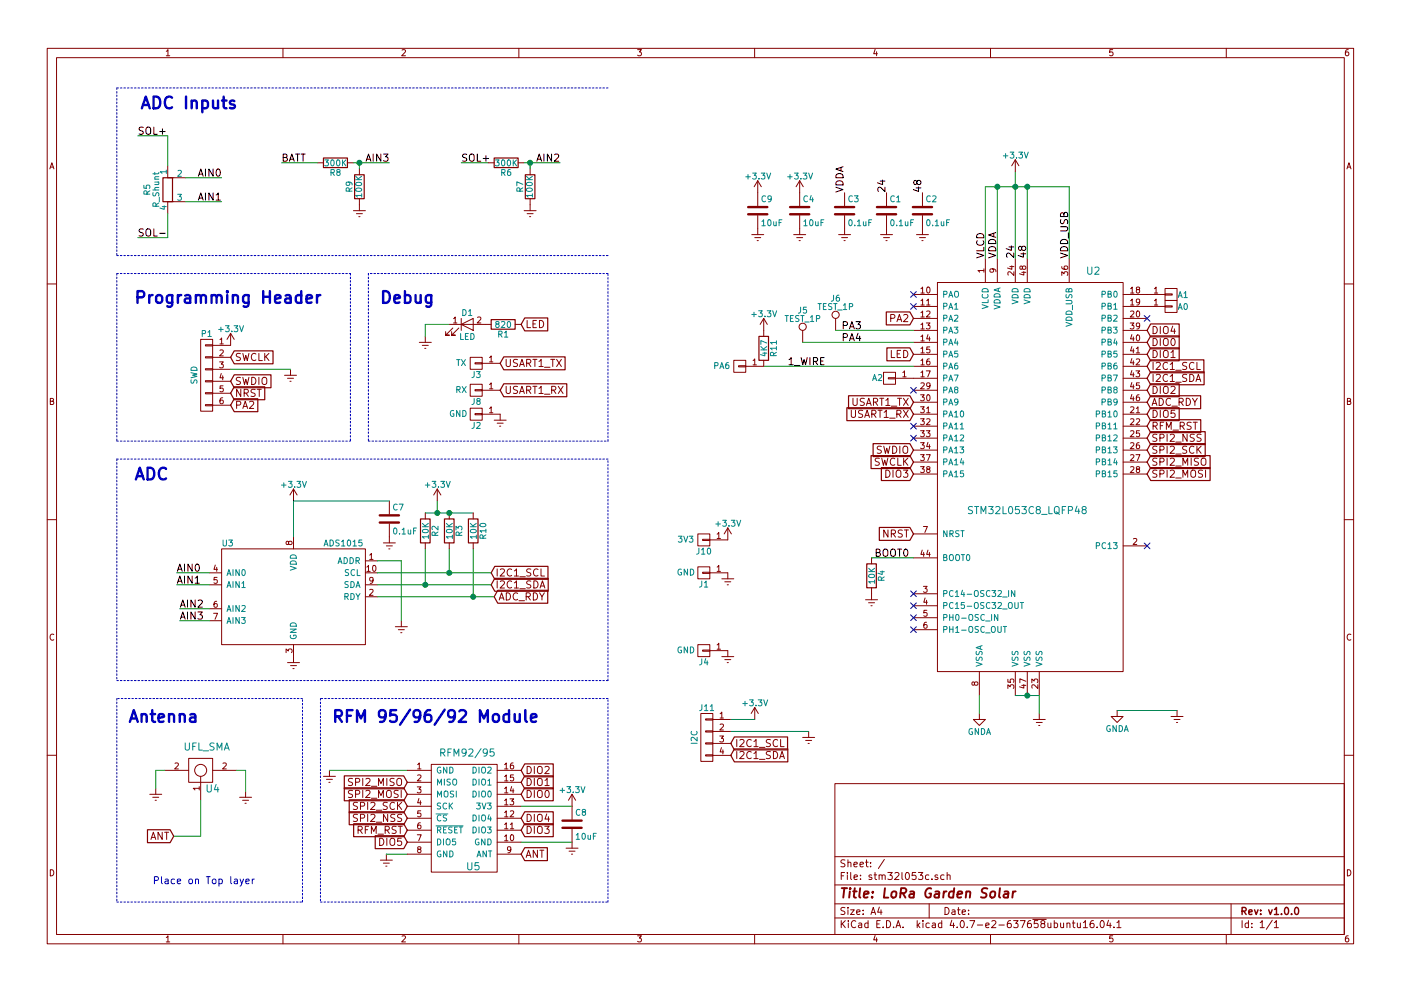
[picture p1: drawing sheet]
<svg xmlns="http://www.w3.org/2000/svg" width="297mm" height="210mm" viewBox="0 0 297 210" stroke-linecap="round" stroke-linejoin="round" font-family="sans-serif">
<g fill="none" stroke="#840000" stroke-width=".21">
<path d="M10 10.3h277v189.9h-277zM12 12.2h273v186.1h-273zM35.3 10.9l.3-.4v1.3M35.3 11.8h.7M60 10.3v1.9M85.2 10.6l.5-.1 .3 .4-.8 .9h.8M110 10.3v1.9M135.2 10.5h.8l-.4 .5 .3 .1 .1 .2-.1 .4-.2 .1-.5-.1M160 10.3v1.9M185.5 10.5l-.3 .9h.8M185.9 11v.8M210 10.3v1.9"/>
<path d="M235.9 10.5h-.6v.6h.6l.1 .5-.3 .2-.4-.1M260 10.3v1.9M285.9 10.5l-.4 .1-.2 .2-.1 .8 .3 .2 .4-.1 .1-.4-.1-.2-.4-.1-.3 .3M10.6 35.8l.4-1.3 .4 1.3M10.7 35.5h.6M160.7 38.3l-.8 1.3M160.7 38.3v2.6M160.7 38.3l.7 1.3M169.5 38.3v5.4M169.5 38.3l-.7 1.3M169.5 38.3l.8 1.3M215.3 33.9v2.5"/>
<path d="M215.3 33.9l-.8 1.3M215.3 33.9l.7 1.3M285.6 35.8l.4-1.3 .4 1.3M285.7 35.5h.6M159.4 49.8h2.5M160 50.4h1.3M160.5 51h.3M160.7 48.5v1.3M168.3 49.8h2.5M168.9 50.4h1.3M169.4 51h.3M169.5 45.7v4.1"/>
<path d="M177.8 49.8h2.5M178.4 50.4h1.3M178.9 51h.3M179.1 40.9v2.8M179.1 45.7v4.1M186.7 49.8h2.5M187.3 50.4h1.3M187.8 51h.3M188 40.9v2.8M188 45.7v4.1M195.6 40.9v2.8M195.6 45.7v2.8"/>
<path d="M198.8 59.9h39.3v82.6h-39.3zM208.6 57.4h-1.3l.4 .4M208.6 57v.8M208.9 54.9v5M210.4 57l.3 .3-.1 .4h-.6l-.1-.4 .2-.3 .7 .1 .4 .3v.3M211.5 54.9v5M214.1 56.6h.9M214.5 56.4v.7l-.9-.2M215 57.7v.7l-1-.7-.3 .2 .1 .5M215.3 54.9v5M216.6 57.8h.9M216.8 56.7l.2-.3 .4 .1 .1 .2-.1 .3-.4 .1-.2-.1-.2-.5h-.3v.5l.2 .1 .3-.2"/>
<path d="M217.1 57.6v.8l-.9-.3M217.8 54.9v5M225.1 58.4v-.7l.5 .4 .1-.4h.6l.1 .2-.1 .5M225.1 56.6l.1 .3 .2 .2h.7l.3-.2-.1-.4-.6 .1-.1 .3 .2 .2M226.7 54.9v5M10 60.2h2M42.5 72h2.6v15.2h-2.6zM43.6 78.2h1.5v.3h-1.5zM43.6 75.7h1.5v.2h-1.5zM43.6 73.1h1.5v.3h-1.5zM45.1 75.8h3.8M45.1 78.4h3.8"/>
<path d="M46.6 76.8h.7l-.4 .5 .4 .1v.5l-.2 .1-.5-.1M46.6 72.1l.4-.4v1.3M46.6 74.3l.5-.1 .2 .4-.7 .9h.7M46.6 73h.7M46.9 79.2l-.3 1h.8M47.2 79.7v.9M48.9 70.7v2.6h-3.8M48.9 70.7l-.8 1.3M48.9 70.7l.8 1.3M51 75.1l-.6-.1-.2 .1v.5l.6 .2 .2 .4-.3 .3-.6-.1M51.5 75l.3 1.5 .3-1.1 .3 1.1 .4-1.5M54.3 75.1a.72 .72 0 0 0-1.1 .5 .72 .72 0 0 0 .7 .9l.4-.2"/>
<path d="M54.9 75v1.5h.7M56.1 75v1.5M56.4 75.6l.6 .9M57 75l-.9 .8M60.3 79.6h2.6M61.6 78.4v1.2M88.9 72.6h2.5M89.5 73.3h1.3M90 73.9h.3M90.2 71.4v1.2M95.2 68.8h8.9M96 69.6l-1.5 1.5h.7h-.7v-.7"/>
<path d="M96.2 67.6l.3-.3v1.2M96.2 68.5h.7M97.3 69.6l-1.5 1.5h.7h-.7v-.7M97.8 68.8l2.5-1.2v2.5zM97.8 67.6v2.5M101.2 67.4l.5-.1 .3 .3-.8 .9h.8M109.2 68.8h1.3M193.7 62.5h5.1M193.7 67.6h5.1M193.7 72.6h5.1M193.7 65h5.1M193.7 75.2h5.1"/>
<path d="M193.7 77.7h5.1M193.7 70.1h5.1M195.2 61.3l.4-.4v1.3M195.2 63.8l.4-.4v1.3M195.2 66.3l.4-.3v1.3M195.2 68.9l.4-.4v1.3M195.2 71.4l.4-.3v1.2M195.2 74l.4-.4v1.3M195.2 76.5l.4-.4v1.3M195.2 79l.4-.3v1.3M195.2 62.2h.8M195.2 64.7h.8"/>
<path d="M195.2 74.9h.8M195.2 67.3h.8M195.2 69.8h.8M195.2 72.3h.8M195.2 77.4h.8M195.2 80h.8M196.4 68.5h.8l-.5 .5 .4 .1v.6l-.1 .1-.6-.1M196.4 78.7h.8l-.5 1.3M196.5 63.8l.3-.4v1.3M196.5 66.1l.5-.1 .2 .3-.8 1h.8M196.5 64.7h.7M196.6 61l.1-.1a.67 .67 0 0 1 .5 .6 .67 .67 0 0 1-.5 .7l-.2-.5z"/>
<path d="M196.7 71l-.2 .9h.7M197.1 76.1l-.4 .1-.2 .2v.8l.2 .2 .4-.1v-.6l-.4-.1-.2 .3M197.1 71.5v.8M197.1 73.6h-.6v.6h.6v.5l-.1 .2-.5-.2M238.1 62.5h5.1M238.1 67.6h5.1M238.1 72.6h5.1M238.1 65h5.1M238.1 75.2h5.1M238.1 77.7h5.1M238.1 70.1h5.1M239.6 68.5h.8l-.4 .5 .4 .1v.6l-.2 .1-.6-.1"/>
<path d="M239.7 66.1l.5-.1 .2 .3-.8 1h.8M239.7 61.3l.4-.4v1.3M239.7 63.8l.4-.4v1.3M239.7 62.2h.7M239.7 64.7h.7M240 71l-.3 .9h.8M240 73.5l-.3 .9h.8M240 76.1l-.3 .9h.8M240 78.6l-.3 .9h.8M240.3 71.5v.8M240.3 74v.9M240.3 76.5v.9"/>
<path d="M240.3 79.1v.9M240.8 78.7h.8l-.4 .5 .4 .1v.5l-.2 .2-.6-.2M240.9 74l.4-.4v1.3M240.9 76.2l.5-.1 .2 .4-.8 .9h.8M240.9 74.9h.7M241 66.1l.2-.1a.67 .67 0 0 1 .4 .6 .67 .67 0 0 1-.4 .7l-.3-.5zM241 71.2l.2-.1a.67 .67 0 0 1 .4 .6 .67 .67 0 0 1-.4 .6l-.3-.4zM241.1 61.4l-.2-.2 .1-.2h.6v.3l-.6 .2-.1 .2 .1 .3 .1 .2h.3l.2-.3v-.3l-.2-.2M241.6 64l-.2 .2h-.4v-.7l.4-.1 .2 .3v.7l-.3 .3h-.3M241.6 69.1l-.2 .2-.4-.1v-.6l.4-.1 .2 .3v.7l-.3 .3h-.3M244.5 71.8a.77 .77 0 0 1 .9 .8 .77 .77 0 0 1-.9 .7zM244.5 76.9v1.5"/>
<path d="M244.5 79.4v1.5M245.1 79.6l.6-.2 .3 .5-.9 1h.9M245.1 77l.6-.1 .3 .4-.9 1.1h.9M246 71.8v1.5M246.7 72a.5 .5 0 0 1 .6-.2 .5 .5 0 0 1 .4 .5l-.1 .8-.3 .2a.53 .53 0 0 1-.6-.5zM247.5 79.6a.72 .72 0 0 0-1 .5 .72 .72 0 0 0 .7 .8l.3-.1M247.5 77a.72 .72 0 0 0-1 .5 .72 .72 0 0 0 .7 .9l.3-.1M248.1 79.9l.5-.5v1.5M248.1 77.3l.5-.4v1.5M248.1 78.4h.9M248.4 72l.2-.2a.81 .81 0 0 1 .6 .8 .81 .81 0 0 1-.6 .7l-.2-.1-.1-.5zM249.3 78.6h1.1"/>
<path d="M251.6 79.5l-.6-.1-.2 .2v.4l.7 .3 .1 .4-.3 .2h-.6M251.6 77l-.6-.1-.2 .1v.5l.7 .2 .1 .4-.3 .3-.6-.1M252.2 79.4a.77 .77 0 0 1 .9 .8 .77 .77 0 0 1-.9 .7zM253.1 77a.72 .72 0 0 0-1 .5 .72 .72 0 0 0 .7 .9l.3-.1M253.8 76.9v1.5h.7M285 60.2h2M10.7 85.1h.5l.1-.5-.6-.1v1.3h.5l.2-.4-.3-.3M43.6 85.8h1.5v.3h-1.5zM43.6 83.3h1.5v.3h-1.5zM43.6 80.8h1.5v.2h-1.5zM45.1 80.9h3.8M45.1 83.4h3.8"/>
<path d="M45.1 86h3.8M47.2 84.4h-.3l-.2 .3-.1 .7 .3 .3 .4-.2-.1-.6h-.3l-.3 .2M47.3 81.9h-.6l-.1 .5h.7v.6l-.2 .1-.5-.1M51 80.1h-.6l-.2 .1v.4l.6 .3 .2 .4-.3 .3-.6-.1M51.1 82.6v1.5l-.9-1.5v1.5M51.5 80.1l.3 1.5 .3-1.1 .3 1.1 .4-1.5M51.8 83.4l.7-.1 .2-.2-.1-.4-.3-.1h-.5v1.5M52.1 83.4l.6 .7M53.4 80.1a.77 .77 0 0 1 .9 .7 .77 .77 0 0 1-.9 .8zM54.1 82.7l-.6-.1-.3 .3 .2 .4 .6 .2v.5l-.2 .1-.6-.1M54.5 82.6h.9M54.9 80.1v1.5"/>
<path d="M55 82.6v1.5M55.6 80.3a.5 .5 0 0 1 .6-.2 .5 .5 0 0 1 .4 .5l-.1 .8-.3 .2a.53 .53 0 0 1-.7-.5zM61 80.3h1.2M61.5 80.9h.2M186.4 97.3l-.5-.1-.3 .2v.4l.7 .3 .1 .3-.3 .3-.6-.1M186.9 94.7h-.6l-.2 .1v.4l.6 .3 .2 .4-.3 .3-.6-.1M186.9 97.2l.4 1.5 .3-1.1 .3 1.1 .3-1.5M187.4 94.7l.3 1.5 .3-1.1 .3 1.1 .4-1.5M189.3 94.7a.77 .77 0 0 1 .9 .7 .77 .77 0 0 1-.9 .8zM189.7 97.4a.72 .72 0 0 0-1 .4 .72 .72 0 0 0 .7 .9l.3-.1M190.3 97.2v1.5h.8M190.8 94.7v1.5"/>
<path d="M191.5 94.9a.5 .5 0 0 1 .6-.2 .5 .5 0 0 1 .4 .5l-.1 .8-.3 .2a.53 .53 0 0 1-.7-.5zM191.6 97.2v1.5M191.8 97.9l.7 .8M192.5 97.2l-.9 .9M193.7 80.3h5.1M193.7 85.3h5.1M193.7 87.9h5.1M193.7 90.4h5.1M193.7 93h5.1M193.7 95.5h5.1M193.7 82.8h5.1M193.7 98h5.1"/>
<path d="M195.2 83.8h.8l-.5 .4 .4 .1v.6l-.2 .1-.5-.1M195.2 86.3h.8l-.5 .5 .4 .1v.5l-.2 .2-.5-.2M195.2 88.8h.8l-.5 .5 .4 .1v.6l-.2 .1-.5-.1M195.2 91.4h.8l-.5 .5 .4 .1v.5l-.2 .2-.5-.2M195.2 93.9h.8l-.5 .5 .4 .1v.6l-.2 .1-.5-.1M195.2 96.5h.8l-.5 .4 .4 .1v.6l-.2 .1-.5-.1M195.2 99h.8l-.5 .5 .4 .1v.5l-.2 .2-.5-.2M195.2 81.3l.5-.1 .3 .4-.8 .9h.8M196.4 91.4h.8l-.5 .5 .4 .1v.5l-.1 .2-.6-.2M196.4 96.5h.8l-.5 1.2M196.5 86.7l.3-.4v1.3M196.5 88.9l.5-.1 .2 .4-.8 .9h.8"/>
<path d="M196.5 87.6h.7M196.6 83.9l.1-.1a.67 .67 0 0 1 .5 .6 .67 .67 0 0 1-.5 .6l-.2-.4zM196.7 99.5l-.2-.2v-.2h.6v.3l-.5 .2-.1 .2v.3l.2 .2h.3l.2-.3-.1-.3-.1-.2M196.7 93.8l-.2 1h.7M197.1 94.3v.9M197.2 81.8l-.2 .2-.4-.1-.1-.6 .5-.1 .2 .3-.1 .7-.3 .3h-.2M238.1 80.3h5.1M238.1 85.3h5.1M238.1 87.9h5.1M238.1 90.4h5.1M238.1 93h5.1M238.1 95.5h5.1"/>
<path d="M238.1 82.8h5.1M238.1 98h5.1M239.7 86.4l.5-.1 .2 .4-.8 .9h.8M239.7 88.9l.5-.1 .2 .4-.8 .9h.8M239.7 91.5l.5-.1 .2 .3-.8 1h.8M239.7 94l.5-.1 .2 .4-.8 .9h.8M239.7 96.6l.5-.1 .2 .3-.8 .9h.8M239.7 99.1l.5-.1 .2 .4-.8 .9h.8M240 81.1l-.3 1h.8M240 83.7l-.3 .9h.8M240.3 81.6v.9M240.3 84.2v.8"/>
<path d="M240.8 96.5h.9l-.6 1.2M240.9 86.7l.4-.4v1.3M240.9 88.9l.5-.1 .2 .4-.8 .9h.8M240.9 87.6h.7M241.1 99.5l-.2-.2 .1-.2h.6v.3l-.6 .2-.1 .2 .1 .3 .1 .2h.3l.2-.3v-.3l-.2-.2M241.5 93.9l-.4 .1-.1 .2-.1 .7 .2 .3 .5-.1-.1-.6-.4-.1-.2 .2M241.5 83.8h-.4l-.1 .3-.1 .7 .2 .2 .5-.1-.1-.6-.4-.1-.2 .3M241.6 91.4h-.6l-.1 .6h.7v.5l-.2 .2-.5-.2M241.6 81.2h-.6l-.1 .6h.7v.6l-.2 .1-.5-.1M244.3 86l.5-1.5 .5 1.5M244.4 85.6h.7M244.5 90.4l.7-.1 .2-.2-.1-.4-.2-.1h-.6v1.5"/>
<path d="M244.9 90.4l.5 .7M245.3 99.8l-.6-.1-.2 .2v.4l.6 .3 .2 .4-.3 .3-.6-.1M245.3 97.3l-.6-.1-.2 .2v.4l.6 .3 .2 .3-.3 .3-.6-.1M245.3 94.7h-.6l-.2 .1v.4l.6 .3 .2 .4-.3 .3-.6-.1M245.3 92.2l-.6-.1-.2 .2v.4l.6 .3 .2 .4-.3 .2h-.6M245.8 84.5a.77 .77 0 0 1 .9 .8 .77 .77 0 0 1-.9 .7zM245.9 98l.8-.1 .1-.2-.1-.3-.2-.2h-.6v1.5M245.9 95.5l.8-.1 .1-.2-.1-.4-.2-.1h-.6v1.5M245.9 92.9h.8l.1-.3-.1-.3-.2-.2h-.6v1.5M246 90.3h.5M246.7 89.6h-.7v1.5M247.3 91.1v-1.5l.5 1.1 .5-1.1v1.5"/>
<path d="M247.4 92.1v1.5M247.4 94.7v1.5M247.4 97.2v1.5M247.4 99.7v1.6M248.1 99.9l.6-.2 .3 .5-.9 1.1h.9M248.1 97.4l.6-.2 .3 .4-.9 1.1h.9M248.1 94.8l.6-.1 .3 .4-.9 1.1h.9M248.1 92.3l.6-.2 .3 .5-.9 1h.9M248.1 80.9h.9M248.2 84.7a.72 .72 0 0 0-1 .4 .72 .72 0 0 0 .7 .9l.3-.1M248.5 86.2h1.1M248.7 91.3h1.2"/>
<path d="M249.3 81.1h1.1M249.3 98.9h1.1M249.3 96.3h1.1M249.3 93.8h1.1M250 85.3l.7-.1 .2-.2-.1-.3-.2-.2h-.6v1.5M250.2 90.4l.8-.1 .1-.2-.1-.4-.2-.1h-.6v1.5M250.4 85.3l.5 .7M250.6 90.4l.5 .7M250.8 98.7v-1.5l.5 1.1 .5-1.1v1.5M251.5 84.5a.77 .77 0 0 1 .9 .8 .77 .77 0 0 1-.9 .7zM251.6 94.7h-.6l-.2 .1v.4l.7 .3 .1 .4-.3 .3-.6-.1M251.7 92.1v1.5l-.9-1.5v1.5"/>
<path d="M252.6 100a.5 .5 0 0 1 .5-.3 .5 .5 0 0 1 .4 .5l-.1 .9-.3 .2a.53 .53 0 0 1-.6-.5zM252.6 89.7l-.6-.1-.3 .3 .1 .3 .7 .3v.5l-.3 .1-.5-.1M252.6 97.2v1.5M252.8 84.5l.5 .8 .5-.8M253 89.6h.8M253.1 94.8a.72 .72 0 0 0-1 .5 .72 .72 0 0 0 .7 .9l.3-.2M253.2 92.2l-.6-.1-.2 .2v.4l.7 .3 .1 .4-.3 .2h-.6M253.3 85.3v.7M253.4 89.6v1.5M253.6 80.9l.5-1.5 .5 1.5M253.7 80.5h.7M253.8 94.7v1.5"/>
<path d="M254 95.3l.7 .9M254.1 97.3l-.6-.1-.3 .3 .2 .4 .6 .2v.5l-.2 .1-.6-.1M254.7 92.2l-.6-.1-.3 .2v.4l.7 .3 .2 .4-.3 .2h-.6M254.7 94.7l-.9 .8M254.7 97.4a.5 .5 0 0 1 .6-.2 .5 .5 0 0 1 .4 .5l-.1 .8-.3 .2a.53 .53 0 0 1-.6-.5zM255 99.8l-.6-.1-.3 .3 .1 .4 .7 .3v.4l-.2 .2-.6-.1M255.6 99.7v1.6M285.7 85.1h.5l.1-.5-.6-.1v1.3h.5l.2-.4-.3-.3M10 110.3h2M45.6 119.9l-.2 .9h.7M47 116.5h30.5v20.3h-30.5zM61.2 115.1l.2-.3 .4 .1 .1 .2-.1 .3-.4 .1-.2-.1-.1-.5h-.3v.6h.2l.2-.2"/>
<path d="M62.2 103.8v2.5M62.2 113.9v2.6M62.2 103.8l-.7 1.2M62.2 103.8l.8 1.2M77.5 119h2.5M78.4 117.8l.3-.4v1.3M78.4 118.7h.7M81.3 115.2h2.5M81.9 115.8h1.3M82.4 116.5h.3M82.5 106.3v2.8M82.5 111.1v4.1"/>
<path d="M90.2 108.8v1.3M90.2 115.2v1.3M92.7 103.8l-.8 1.2M92.7 103.8v2.5M92.7 103.8l.8 1.2M95.2 108.8v1.3M95.2 115.2v1.3M184.8 118.4v1.2M188.3 112.4v1.6l-.9-1.6v1.6M189 113.3l.7-.1 .2-.3-.1-.3-.2-.2h-.6v1.6M189.4 113.3l.5 .7M191.3 112.5l-.6-.1-.2 .2v.4l.7 .3 .1 .4-.3 .3-.6-.1"/>
<path d="M191.7 112.4h.9M192.2 112.4v1.6M193.7 113.3h5.1M193.7 118.4h5.1M193.7 100.6h5.1M195.5 116.7l-.3 .9h.8M195.8 111.7h.8l-.5 1.3M195.8 117.2v.9M196.7 116.7l-.2 .9h.7M197.1 117.2v.9M238.1 115.8h5.1M238.1 100.6h5.1"/>
<path d="M240.3 114.3l.5-.1 .2 .4-.8 .9h.8M245.9 100.6l.8-.1 .1-.3-.1-.3-.2-.2h-.6v1.6M249.3 101.4h1.1M250.8 101.3v-1.6l.5 1.1 .5-1.1v1.6M285 110.3h2M11.4 134.6a.58 .58 0 0 0-.8 .6 .58 .58 0 0 0 .8 .5M44.4 121.5h2.6M44.4 124.1h2.6M44.4 129.2h2.6M44.4 131.7h2.6M45.3 130.1h.8l-.5 1.3M45.9 127.6h-.3l-.2 .3v.7l.2 .2 .4-.1-.1-.6h-.3l-.2 .2"/>
<path d="M45.9 120.4v.8M46 122.5h-.6v.6h.6v.5l-.2 .2-.4-.2M60.7 138.5v-.8l.4 .4 .1-.4h.6l.1 .2-.1 .6M62.2 136.8v3.8M77.5 126.6h2.5M77.5 121.5h2.5M77.5 124.1h2.5M77.8 120.3l.3-.3v1.2M77.8 121.2h.7M78.4 125.1l.5-.1 .2 .4-.8 .9h.8M79.1 123l-.2 .3-.4-.1-.1-.6 .5-.1 .2 .2-.1 .8-.3 .3h-.2M79.1 120.1l.2-.1a.67 .67 0 0 1 .4 .6 .67 .67 0 0 1-.4 .6l-.3-.5z"/>
<path d="M83.8 133h2.6M84.5 133.6h1.2M85 134.2h.2M85.1 131.7v1.3M105.4 120.7v1.5M105.4 123.2v1.6M105.8 127.3l.5-1.5 .6 1.5M106 126.9h.7M106.1 120.8l.6-.1 .3 .4-1 1.1h1M106.1 123.4l.6-.2 .3 .5-1 1.1h1M107.3 125.8a.77 .77 0 0 1 .9 .7 .77 .77 0 0 1-.9 .8zM108.5 120.8a.72 .72 0 0 0-1 .5 .72 .72 0 0 0 .7 .9l.3-.1"/>
<path d="M108.5 123.4a.72 .72 0 0 0-1 .5 .72 .72 0 0 0 .7 .9l.3-.2M109 121.1l.5-.4v1.5M109 123.7l.5-.5v1.6M109 122.2h.9M109 124.8h.9M109.8 125.9a.72 .72 0 0 0-1.1 .5 .72 .72 0 0 0 .7 .9l.4-.2M110 127.5h1.2M110.2 122.4h1.2M110.2 124.9h1.2M111.6 126.6l.7-.1 .1-.2v-.4l-.3-.1h-.5v1.5M111.9 126.6l.5 .7M112.5 120.8l-.5-.1-.3 .1v.5l.7 .3 .1 .3-.3 .3-.5-.1"/>
<path d="M112.5 123.3l-.5-.1-.3 .2v.4l.7 .3 .1 .4-.3 .3-.5-.1M113.1 125.8a.77 .77 0 0 1 .9 .7 .77 .77 0 0 1-.9 .8zM113.2 123.2a.77 .77 0 0 1 .9 .8 .77 .77 0 0 1-.9 .8zM114.1 120.8a.72 .72 0 0 0-1.1 .5 .72 .72 0 0 0 .8 .9l.3-.1M114.4 125.8l.5 .8 .5-.8M114.5 124.8l.5-1.6 .5 1.6M114.6 124.3h.8M114.7 120.7v1.5h.7M114.9 126.6v.7M183.5 127.2h2.6M184.1 127.9h1.3M184.7 128.5h.2"/>
<path d="M184.8 124.7v2.5M193.7 126h5.1M193.7 128.5h5.1M193.7 131.1h5.1M193.7 133.6h5.1M195.8 124.4h.8l-.5 .5 .4 .1v.5l-.2 .2-.5-.2M196.1 126.9l-.2 .9h.7M196.4 132l-.3 .1-.2 .2v.7l.2 .3 .4-.1-.1-.6-.3-.1-.2 .2M196.4 127.3v.9M196.5 129.5h-.6v.6h.6v.5l-.2 .2-.4-.2M286.4 134.6a.58 .58 0 0 0-.8 .6 .58 .58 0 0 0 .8 .5M61 140.6h2.5"/>
<path d="M61.6 141.2h1.3M62.1 141.9h.3M206.6 144.9l.3-.2h.3l.1 .2-.1 .4-.3 .1-.2-.1-.2-.6h-.3l-.1 .6 .3 .1 .2-.2M207.6 151.4v1.2h1.3l-1.3 1.3-1.2-1.3h1.2M207.6 142.5v5.1M213.7 146.1v-.8l.5 .4 .1-.4h.5l.2 .2-.2 .6M213.7 144.1v.6l.6 .1v-.7h.5l.2 .2-.2 .5M215.3 142.5v5.1M216.6 145.4h.9M217.1 145.2v.8l-.9-.3M217.5 144.5l-1.3-.5v.9M217.8 142.5v5.1"/>
<path d="M218.8 144.9v-.8l.5 .4 .1-.4h.5l.1 .2-.1 .6M219.1 152.6h2.5M219.7 153.3h1.3M220 145.3v.8l-.9-.8-.3 .2 .1 .5M220.2 153.9h.3M220.3 142.5v5.1M220.3 151.4v1.2M236.9 150.7v1.3h1.2l-1.2 1.3-1.3-1.3h1.3M248.3 152h2.5M248.9 152.6h1.3M249.4 153.3h.3M249.6 150.7v1.3"/>
<path d="M10 160.2h2M31.7 168.5h2.6M32 178.1l.5-1.5 .5 1.5M32.1 177.7h.8M32.4 169.2h1.3M32.9 169.8h.2M33 167.3v1.2M34.4 176.6v1.5l-.9-1.5v1.5M34.9 176.6h.9M35.3 176.6v1.5M40 160.9h5.1v5.1h-5.1zM50.8 169.2h2.5"/>
<path d="M51.4 169.8h1.3M51.9 170.4h.3M52.1 167.9v1.3M68.6 164.7h2.5M69.2 165.3h1.3M69.7 166h.3M69.8 163.4v1.3M74.8 165.2l-.6-.1-.3 .3 .1 .4 .7 .3v.4l-.3 .2-.5-.1M74.8 167.8l-.6-.1-.3 .1v.5l.7 .2 .2 .4-.4 .3-.5-.1M75.4 166l.7-.1 .2-.2-.1-.4-.2-.2h-.6v1.6M75.4 168.5l.7-.1 .2-.2-.1-.4-.2-.1h-.6v1.5M75.8 170.3l-.6-.1-.2 .2v.4l.6 .3 .2 .4-.3 .2h-.6"/>
<path d="M75.9 176.1l.8-.1 .1-.2-.1-.3-.2-.2h-.6v1.5M76.3 176.1l.5 .7M76.4 171h.8l.1-.3-.1-.3-.2-.2h-.6v1.5M76.9 165.1v1.6M76.9 167.7v1.5M77.4 176h.6M77.6 165.3l.6-.2 .3 .5-1 1.1h1M77.6 167.8l.6-.1 .3 .4-1 1.1h1M78 170.2v1.5M78.2 175.3h-.8v1.5M78.6 170.4l.6-.2 .3 .5-.9 1h.9M78.7 176.8v-1.5l.5 1.1 .6-1.1v1.5"/>
<path d="M78.7 166.8h1.2M78.7 169.4h1.2M79.8 171.9h1.1M80.1 177h1.2M80.3 166.7v-1.6l.5 1.1 .5-1.1v1.6M80.3 169.2v-1.5l.5 1.1 .5-1.1v1.5M81.7 176.1l.7-.1 .1-.2v-.3l-.3-.2h-.5v1.5M82 167.9a.5 .5 0 0 1 .6-.2 .5 .5 0 0 1 .4 .5l-.1 .8-.3 .2a.53 .53 0 0 1-.7-.5zM82 165.1v1.6M82 176.1l.5 .7M82.1 170.3l-.6-.1-.2 .2v.4l.7 .3 .1 .4-.3 .2h-.6M83.6 165.2l-.6-.1-.3 .3 .1 .4 .7 .3v.4l-.2 .2-.6-.1"/>
<path d="M83.6 170.4a.72 .72 0 0 0-1 .5 .72 .72 0 0 0 .7 .8l.3-.1M84 175.4l-.6-.1-.2 .2v.4l.6 .3 .2 .3-.3 .3h-.6M84.2 165.4a.5 .5 0 0 1 .6-.3 .5 .5 0 0 1 .3 .6v.8l-.3 .2a.53 .53 0 0 1-.7-.5zM84.3 170.2v1.5M84.4 167.8l-.6-.1-.3 .3 .2 .3 .7 .3v.5l-.3 .1-.6-.1M84.4 175.3h.9M84.5 170.9l.7 .8M84.9 175.3v1.5M85.1 167.7v1.5M85.2 170.2l-.9 .9M111.8 167.7a.77 .77 0 0 1 .9 .7 .77 .77 0 0 1-.9 .8zM113.3 167.7v1.5"/>
<path d="M114 167.9a.5 .5 0 0 1 .6-.2 .5 .5 0 0 1 .4 .5l-.1 .8-.3 .2a.53 .53 0 0 1-.7-.5zM115.7 167.8l.2-.1a.81 .81 0 0 1 .6 .7 .81 .81 0 0 1-.6 .8l-.2-.1-.2-.5zM120 180h2.6M121.3 168.5l-.8 1.3M121.3 168.5v5.4M121.3 175.9v4.1M121.3 168.5l.7 1.3M177 166.3h108v32h-108zM285 160.2h2M10.7 184.5a.65 .65 0 0 1 .7 .7 .65 .65 0 0 1-.7 .6zM35.3 198.9l.3-.4v1.3M35.3 199.8h.7"/>
<path d="M60 198.3v1.9M80.6 182.5h2.6M81.3 183.1h1.2M81.8 183.8h.2M81.9 181.2v1.3M85.2 198.6l.5-.1 .3 .4-.8 .9h.8M110 198.3v1.9M111.6 181.9l.5-1.5 .5 1.5M111.7 181.5h.7M113.9 180.4v1.5l-.8-1.5v1.5M114.5 180.4h.8M114.9 180.4v1.5"/>
<path d="M120.6 180.6h1.3M121.2 181.2h.2M135.2 198.5h.8l-.4 .5 .3 .1 .1 .2-.1 .4-.2 .1-.5-.1M160 198.3v1.9M177 194.8h108M177 191.8h108M177 187.8h108M177 181.8h108M178.4 195.3v1.5M178.4 185.8h.5M178.6 196l.6 .8M179.1 185.1h-.7v1.5"/>
<path d="M179.1 192.6l-.5-.1-.3 .3 .1 .3 .7 .4v.4l-.2 .1-.6-.1M179.1 182.5l-.5-.1-.3 .3 .1 .3 .7 .4v.4l-.2 .1-.6-.1M179.2 195.3l-.8 .9M179.7 185.1v.2M179.7 185.6v1M179.8 192.5v.2M179.8 183.1l.2-.2 .4 .1v.9M179.8 182.4v1.5M179.8 193v1M179.9 195.3v.2M179.9 195.8v1M180.3 193h.8l-.8 1h.8"/>
<path d="M180.4 185.1v1.3l.2 .2M181.1 183.4l.7-.1-.1-.3-.4-.1-.2 .2v.7h.6M181.1 186.1l.7-.1-.1-.3-.4-.1-.2 .2 .1 .7h.5M181.4 195.5a.71 .71 0 0 0-1 .5 .71 .71 0 0 0 .8 .8l.2-.1M181.6 193.5l.7-.1v-.3l-.4-.1-.3 .2 .1 .7h.6M182.1 195.9h.6v.9M182.3 183.4l.8-.1-.1-.3-.4-.1-.3 .2 .1 .7h.6M182.4 186.5v.1M182.4 185.7v.1M182.7 196.2l-.7 .3 .2 .3 .5-.1M183 193.9v.1M183 193.1v.1"/>
<path d="M183.5 182.9h.6M183.7 182.4v1.3l.4 .2M184 195.9l-.4-.1-.3 .3 .1 .6 .2 .1 .4-.1M184 195.3v1.5M184.6 183.8v.1M184.6 183v.1M184.7 194l.4-1.5 .5 1.5M184.8 193.6h.7M184.8 185.7l-.3-.1-.3 .2 .1 .2 .5 .2v.3h-.6M185.3 185.6h.6M185.5 185.1v1.3l.4 .2M185.5 198.5l-.3 .9h.8"/>
<path d="M185.9 199v.8M185.9 196h.5M186.4 185.7l.2-.1 .4 .1v.9M186.4 185.6v1M186.4 192.5l-.3 1h.9M186.6 195.3h-.7v1.5h.7M186.8 193v1M187 185.8l.2-.2 .4 .1 .1 .9M187.2 196.7v.1M187.5 182.3l-1.3 2M188 195.3a.76 .76 0 0 1 .8 .8 .76 .76 0 0 1-.8 .7zM188.2 185.1h1l-.5 .6 .4 .1v.7l-.2 .1-.7-.1"/>
<path d="M189.5 196.7v.1M189.7 185.3l.6-.2 .3 .4-.9 1.1h.9M190 196.8l.4-1.5 .6 1.5M190.1 196.4h.7M191.2 185.1v1.3l.2 .2M191.5 196.7v.1M192.2 185.2l.1-.1a.8 .8 0 0 1 .5 .8 .8 .8 0 0 1-.5 .7 .97 .97 0 0 1-.1-1.4zM194.2 185.1h-.8v.7l.7-.1 .1 .3v.5l-.2 .1-.6-.1M194.5 195.3v1.5M194.6 196.3l.4 .5M194.7 185.1h1l-.6 .6 .5 .1v.7l-.2 .1-.7-.1M195 195.8l-.5 .6"/>
<path d="M195.7 195.3v.2M195.7 195.8v1M196.9 185.7l-.4-.1-.3 .3 .1 .6 .2 .1 .4-.1M197 191.8v3M197 195.9l-.4-.1-.3 .3 .1 .6 .2 .1 .4-.1M197.6 186.5v.1M197.7 195.9h.6v.9M198.3 196.2l-.7 .3 .2 .3 .5-.1M198.8 185.7l-.3-.1-.3 .2 .1 .2 .5 .2v.3h-.6M199.7 195.9l-.5-.1-.2 .3v.6l.2 .1 .5-.1M199.7 195.3v1.5M200.2 185.7l-.5-.1-.3 .3 .1 .6 .2 .1 .5-.1"/>
<path d="M200.4 192.5a.76 .76 0 0 1 .8 .8 .76 .76 0 0 1-.8 .7zM200.8 185.7l.2-.1 .4 .1v.9M200.8 185.1v1.5M201.8 195.2l-.4 1.1h1M201.9 193.1h.5l.1 .9M202.2 195.8v1M202.5 193.4l-.7 .3 .2 .3 .5-.1M202.9 196.7v.1M203 193h.6M203.2 192.5v1.3l.4 .2M203.8 195.4l.1-.1a.8 .8 0 0 1 .6 .8 .8 .8 0 0 1-.6 .7 .97 .97 0 0 1-.1-1.4zM204 193.5l.7-.1-.1-.3-.4-.1-.2 .2 .1 .7h.5"/>
<path d="M205.1 196.7v.1M205.4 193.9v.1M205.4 193.1v.1M205.6 195.3h1.1l-.7 1.5M207.2 196.3h1.2M209 196.3l.7-.1v-.3l-.5-.1-.2 .2 .1 .7h.6M210 198.3v1.9M210.3 195.5l.6-.2 .3 .5-1 1h1M211.8 196.3h1.1M214.3 195.3l-.5 .1a1.11 1.11 0 0 0-.1 1.3l.4 .1 .3-.1v-.5l-.3-.3-.4 .1-.1 .2M214.9 195.3h.9l-.5 .6 .5 .1v.7l-.2 .1-.7-.1M216.3 195.3h1l-.6 1.5"/>
<path d="M218.5 195.3l-.4 .1a1.11 1.11 0 0 0-.1 1.3l.4 .1 .2-.1 .1-.5-.3-.3-.4 .1-.2 .2M219 195.1h2.8M220 195.3h-.7v.7h.7l.1 .2-.1 .5-.2 .1-.5-.1M221 196l-.3-.3 .1-.2 .2-.2 .4 .1 .1 .2v.2l-.5 .2-.3 .3 .1 .4 .2 .1h.3l.2-.3v-.2l-.2-.3M222.2 195.8v.9l.4 .1 .2-.1M222.8 195.8v1M223.5 195.9l.5-.1 .2 .3-.1 .6h-.6M223.5 195.3v1.5M224.9 195.8v.9l.4 .1 .2-.1M225.5 195.8v1M226.2 196l.2-.2 .4 .1v.9M226.2 195.8v1"/>
<path d="M227.4 195.8h.5M227.6 195.3v1.3l.3 .2M228.4 195.8l.1 .9 .4 .1 .2-.1M229.1 195.8v1M229.7 195.8l.4-.5v1.5M229.7 196.8h.9M231.8 195.3l-.4 .1a1.11 1.11 0 0 0-.1 1.3l.4 .1 .2-.1 .1-.5-.3-.3-.4 .1-.2 .2M232.6 196.7v.1M233.4 195.5l.2-.2a.8 .8 0 0 1 .5 .8 .8 .8 0 0 1-.5 .7l-.4-.5zM235 195.2l-.3 1.1h.9M235.4 195.8v1M235.9 198.5h-.6v.7l.6-.1 .1 .5-.3 .2-.4-.1"/>
<path d="M236.2 196.7v.1M236.8 195.8l.4-.5v1.5M236.8 196.8h.9M260 198.3v1.9M261 191.8v6.5M263.3 195.3v1.5M264.7 195.9l-.4-.1-.3 .3 .1 .6 .2 .1 .4-.1M264.7 195.3v1.5M265.4 196.7v.1M265.4 195.9v.1M267.2 195.8l.4-.5v1.5M267.2 196.8h.8"/>
<path d="M269.7 195.2l-1.2 2M270.2 195.8l.4-.5v1.5M270.2 196.8h.8M285.7 184.5a.65 .65 0 0 1 .7 .7 .65 .65 0 0 1-.7 .6zM285.9 198.5l-.4 .1-.2 .3-.1 .7 .3 .2 .4-.1 .1-.4-.1-.2-.4-.1-.3 .3"/>
<circle cx="42.5" cy="163.4" r="1.27"/>
</g>
<g fill="none" stroke="#840000" stroke-width=".3">
<path d="M263.3 193.3l.8-.1 .1-.2-.1-.3-.2-.2h-.6v1.5M263.7 193.3l.5 .7M264.8 193.5l.7-.1-.1-.3-.4-.1-.2 .2v.7h.6M266 193l.3 1 .4-1M267.3 193.9v.1M267.3 193.1v.1M269 193l.3 1 .4-1M270.2 193l.4-.5v1.5M270.2 194h.9M271.7 193.9v.1M272.5 192.7l.2-.2a.8 .8 0 0 1 .5 .8 .8 .8 0 0 1-.5 .7l-.4-.5zM273.8 193.9v.1"/>
<path d="M274.6 192.7l.2-.2a.8 .8 0 0 1 .6 .8 .8 .8 0 0 1-.6 .7l-.3-.5z"/>
</g>
<g fill="none" stroke="#840000" stroke-width=".41">
<path d="M178.5 188.4h1.1M179 188.4l-.2 2M180.2 189.1l-.2 1.3M180.3 188.4l-.1 .2 .2-.1-.1-.1-.1 .2M180.9 189.1h.7M181.2 188.4l-.2 1.8 .1 .1 .4 .1M182.4 188.4l-.2 1.8 .2 .2M183.2 189.8l.9-.2v-.4l-.6-.1-.3 .3v.9h.7M184.9 190.3v.1M185.1 189.2l-.1 .2-.1-.1 .2-.1-.1 .2M187.6 188.4l-.2 2h.9M189.2 189.3l.3-.2 .5 .2v.8l-.4 .3-.6-.1z"/>
<path d="M190.9 189.5l1-.1a.56 .56 0 0 0 .1-.9l-.9-.1-.3 2M191.4 189.5l.6 .9M193 189.2h.8l-.1 1.2M193.8 189.6l-.7 .1a.4 .4 0 0 0-.3 .3 .4 .4 0 0 0 .2 .4l.7-.1M197.4 188.5a1.02 1.02 0 0 0-1.2 .7 1.02 1.02 0 0 0 .5 1.2l.6-.1 .1-.7h-.4M198.3 189.2h.8l-.1 1.2M199.1 189.6l-.7 .1a.4 .4 0 0 0-.3 .3 .4 .4 0 0 0 .2 .4l.7-.1M200.1 189.1l-.1 1.3M200.7 189.1l-.4 .1-.2 .3M202.2 189.2l-.2-.1a.67 .67 0 0 0-.8 .4v.8l.3 .1 .6-.1M202.3 188.4l-.2 2M203 189.8l1-.2-.1-.4h-.7l-.3 1 .3 .2 .6-.1"/>
<path d="M204.9 189.3l.3-.2 .5 .1-.1 1.2M204.9 189.1l-.2 1.3M209.3 188.5l-.7-.1-.3 .2-.1 .6 .8 .4 .1 .5-.4 .3-.7-.1M210.1 189.3l.3-.2 .6 .2-.1 .8-.4 .3-.5-.1zM212 188.4l-.2 1.8 .3 .2M213 189.2h.7v1.2M213.8 189.6l-.7 .1a.4 .4 0 0 0-.3 .3 .4 .4 0 0 0 .2 .4l.7-.1M214.8 189.1l-.2 1.3M215.3 189.1l-.3 .1-.3 .3"/>
</g>
<path d="M167.5 45.5h4.1M167.5 43.9h4.1M177 45.5h4.1M177 43.9h4.1M185.9 45.5h4.1M185.9 43.9h4.1M193.5 45.5h4.1M193.5 43.9h4.1M80.5 110.9h4.1M80.5 109.3h4.1M119.3 175.6h4M119.3 174.1h4" fill="none" stroke="#840000" stroke-width=".51"/>
<g fill="none" stroke="#008484" stroke-width=".21">
<path d="M158.1 37.5h1M158.6 37v1M159.6 36.7h.8l-.5 .5 .4 .1v.6l-.2 .1-.5-.1M160.9 37.9v.1M161.4 36.7h.8l-.5 .5 .4 .1v.6l-.1 .1-.6-.1M162.6 36.7l.4 1.3 .4-1.3M167 37.5h1M167.5 37v1M168.5 36.7h.7l-.4 .5 .4 .1v.6l-.2 .1-.5-.1M169.8 37.9v.1M170.3 36.7h.8l-.5 .5 .4 .1v.6l-.2 .1-.5-.1M171.4 36.7l.5 1.3 .4-1.3"/>
<path d="M212.7 33.1h1M213.2 32.6v.9M214.2 32.3h.8l-.5 .5 .4 .1v.5l-.2 .1-.5-.1M215.5 33.4v.1M216 32.3h.8l-.4 .5 .3 .1v.5l-.1 .1-.6-.1M217.2 32.3l.4 1.2 .4-1.2M170.4 47l.4-.4v1.3M170.4 47.9h.7M171.2 41.7a.56 .56 0 0 0-.8 .5 .56 .56 0 0 0 .8 .5M171.8 46.7l.1-.1a.67 .67 0 0 1 .5 .7 .67 .67 0 0 1-.5 .6l-.2-.5zM172 41.5l-.3 .9h.8M172.3 42v.8"/>
<path d="M172.9 47l.1 .8 .3 .1 .2-.1M173.5 47v.9M174.1 47.2h.4M174.7 46.6h-.6v1.3M180.1 46.7l.1-.1a.67 .67 0 0 1 .5 .7 .67 .67 0 0 1-.5 .6l-.2-.5zM180.7 41.7a.56 .56 0 0 0-.7 .5 .56 .56 0 0 0 .7 .5M181.2 41.5h.7l-.4 .5 .4 .1v.6l-.2 .1-.5-.1M181.2 47.8v.1M181.8 47l.3-.4v1.3M181.8 47.9h.7M183.1 47v.8l.3 .1 .2-.1M183.6 47v.9"/>
<path d="M184.2 47.2h.4M184.8 46.6h-.6v1.3M189 46.7l.1-.1a.67 .67 0 0 1 .5 .7 .67 .67 0 0 1-.5 .6l-.3-.5zM189.6 41.7a.56 .56 0 0 0-.8 .5 .56 .56 0 0 0 .8 .5M190.1 41.9l.4-.4v1.3M190.1 47.8v.1M190.1 42.8h.7M190.7 47l.3-.4v1.3M190.7 47.9h.7M191.9 47l.1 .8 .3 .1 .2-.1M192.5 47v.9M193.1 47.2h.4"/>
<path d="M193.7 46.6h-.6v1.3M196.6 46.7l.1-.1a.67 .67 0 0 1 .5 .7 .67 .67 0 0 1-.5 .6l-.2-.5zM197.2 41.7a.56 .56 0 0 0-.7 .5 .56 .56 0 0 0 .7 .5M197.7 41.7l.5-.2 .3 .4-.8 .9h.8M197.7 47.8v.1M198.3 47l.4-.4v1.3M198.3 47.9h.7M199.6 47v.8l.3 .1 .2-.1M200.1 47v.9M200.7 47.2h.4M201.3 46.6h-.6v1.3M230.6 56.7v1.2l.3 .3h.3l.3-.3v-1.2"/>
<path d="M232.1 56.8l.6-.1 .3 .4-.9 1.1h.9M40.5 79.1l1.3 .3-1 .2 1 .3-1.3 .3M40.7 78a.67 .67 0 0 1 .7-.1 .67 .67 0 0 1 .4 .7h-1.3zM42.9 70.8l.6-.1v-.5l-.6-.1v1.3M44.1 70.5l.3-.4v1.3M44.1 71.4h.7M46.4 69.9h.9M46.8 69.4v1M47.8 69.1h.8l-.4 .5 .3 .1v.6l-.1 .1-.6-.1M49.1 70.3v.1M49.6 69.1h.8l-.4 .5 .4 .1v.6l-.2 .1-.6-.1M50.8 69.1l.4 1.3 .4-1.3"/>
<path d="M97.7 70.8v1.2h.6M98.1 65.7a.64 .64 0 0 1 .7 .6 .64 .64 0 0 1-.7 .6zM98.7 71.3h.4M99.3 70.8h-.6v1.2h.6M99.3 66l.4-.3v1.2M99.3 66.9h.8M99.8 70.8a.64 .64 0 0 1 .7 .6 .64 .64 0 0 1-.7 .6zM105.3 68.8l-.2-.3 .1-.2h.6v.3l-.6 .2-.1 .2 .1 .4 .1 .1h.3l.2-.3v-.3l-.2-.1M105.7 70.9l.6-.1 .1-.4-.7-.1v1.2M106 70.9l.5 .6M106.3 68.3l.5-.1 .2 .4-.8 .9h.8M107 70.6l.3-.3v1.2"/>
<path d="M107 71.5h.7M107.6 68.3l.2-.1a.67 .67 0 0 1 .5 .7 .67 .67 0 0 1-.5 .6l-.3-.5zM200.1 62.5l.6-.1v-.5l-.6-.1v1.3M200.1 65l.6-.1v-.5l-.6-.1v1.3M200.1 67.5h.6v-.5l-.6-.1v1.2M200.1 70.1l.6-.1v-.5l-.6-.1v1.3M200.1 72.6l.6-.1v-.4l-.6-.1v1.2M200.1 75.2l.6-.1v-.5l-.6-.1v1.3M200.1 77.7l.6-.1v-.5l-.6-.1v1.3M201.2 63.1l.4-1.3 .4 1.3M201.2 65.6l.4-1.3 .4 1.3M201.2 68.1l.4-1.2 .4 1.2"/>
<path d="M201.2 70.7l.4-1.3 .4 1.3M201.2 73.2l.4-1.2 .4 1.2M201.2 75.8l.4-1.3 .4 1.3M201.2 78.3l.4-1.3 .4 1.3M201.3 62.7h.6M201.3 65.2h.6M201.3 67.8h.6M201.3 70.3h.6M201.3 72.8h.6M201.3 75.4h.6M201.3 77.9h.6M202.3 69.4h.8l-.4 .5 .3 .1v.6l-.1 .1-.6-.1"/>
<path d="M202.3 79.6h.8l-.5 1.2M202.4 64.7l.3-.4v1.3M202.4 67l.5-.1 .2 .3-.8 .9h.8M202.4 65.6h.7M202.4 62l.3-.2h.3l.2 .8a.42 .42 0 0 1-.2 .4 .42 .42 0 0 1-.4 0l-.2-.4zM202.7 71.9l-.3 .9h.7M203 77l-.4 .1-.2 .2v.7l.2 .3 .4-.1v-.6l-.4-.1-.2 .2M203 72.4v.8M203 74.5h-.6v.6h.6v.5l-.1 .2-.5-.2M208.2 64.6l1.3 .5-1.3 .4M208.3 62.5a.56 .56 0 0 0 .6 .7 .56 .56 0 0 0 .5-.7M208.4 61.3a.67 .67 0 0 1 .8-.1 .67 .67 0 0 1 .3 .7h-1.3z"/>
<path d="M209.5 63.6v.6h-1.3M210.8 64.7l1.2 .4-1.2 .5M210.8 63.8a.69 .69 0 0 1 .8-.2 .69 .69 0 0 1 .4 .7h-1.2zM210.8 62.5a.69 .69 0 0 1 .8-.2 .69 .69 0 0 1 .4 .7h-1.2zM211.7 61.2v.6M212 61.1l-1.2 .4 1.2 .4M214.6 63.6l1.2 .5-1.2 .4M214.6 62.7a.69 .69 0 0 1 .8-.2 .69 .69 0 0 1 .4 .7h-1.2zM214.6 61.4a.69 .69 0 0 1 .8-.2 .69 .69 0 0 1 .4 .7h-1.2zM217.1 63.6l1.3 .5-1.3 .4M217.2 62.7a.69 .69 0 0 1 .8-.2 .69 .69 0 0 1 .4 .7h-1.3zM217.3 61.3a.67 .67 0 0 1 .8-.1 .67 .67 0 0 1 .3 .7h-1.3z"/>
<path d="M226 68.4l1.3 .4-1.3 .4M226 63.7h1l.3 .3v.2l-.3 .3h-1M226.1 67.5a.69 .69 0 0 1 .7-.2 .69 .69 0 0 1 .5 .7h-1.3zM226.1 66.2a.69 .69 0 0 1 .7-.2 .69 .69 0 0 1 .5 .7h-1.3zM226.1 62.5v.6h.4a.54 .54 0 0 1 .7-.6l.1 .2-.1 .5M226.6 61.5l.2-.3 .5 .2v.5h-1.3l.1-.6h.4l.1 .6M227.4 64.8v.9M233.7 67.5h.6v-.5l-.6-.1v1.2M233.7 72.6l.6-.1v-.4l-.6-.1v1.2M233.7 75.2l.6-.1v-.5l-.6-.1v1.3M233.7 77.7l.6-.1v-.5l-.6-.1v1.3M233.7 62.5l.6-.1v-.5l-.6-.1v1.3"/>
<path d="M233.7 65l.6-.1v-.5l-.6-.1v1.3M233.7 70.1l.6-.1v-.5l-.6-.1v1.3M234.9 67.5l.6-.1v-.4l-.6-.1v1.2h.5l.2-.4-.2-.2M234.9 72.5l.6-.1v-.3l-.6-.1v1.2h.5l.2-.4-.2-.3M234.9 75.1l.6-.1v-.4l-.6-.1v1.3h.5l.2-.5-.2-.2M234.9 77.6l.6-.1v-.4l-.6-.1v1.3h.5l.2-.4-.2-.3M234.9 62.4l.6-.1v-.4l-.6-.1v1.3h.5l.2-.5-.2-.2M234.9 64.9l.6-.1v-.4l-.6-.1v1.3h.5l.2-.4-.2-.3M234.9 70l.6-.1v-.4l-.6-.1v1.3h.5l.2-.4-.2-.3M236.1 79.6h.8l-.5 1.2M236.1 69.4h.8l-.5 .5 .4 .1v.6l-.2 .1-.5-.1M236.1 67l.5-.1 .3 .3-.8 .9h.8"/>
<path d="M236.1 64.7l.4-.4v1.3M236.1 65.6h.8M236.2 61.9l.2-.1a.67 .67 0 0 1 .5 .6 .67 .67 0 0 1-.5 .7l-.3-.5zM236.4 71.9l-.3 .9h.8M236.7 77l-.3 .1-.2 .2-.1 .7 .3 .3 .4-.1-.1-.6-.3-.1-.3 .2M236.7 72.4v.8M236.8 74.5h-.6l-.1 .6h.7v.5l-.2 .2-.5-.2M40.5 80.6v.6h.5a.54 .54 0 0 1 .6-.6l.2 .2-.1 .5M200.1 85.3l.6-.1v-.4l-.6-.1v1.2M200.1 87.9l.6-.1v-.5l-.6-.1v1.3M200.1 90.4l.6-.1v-.5l-.6-.1v1.3M200.1 92.9h.6v-.5l-.6-.1v1.2"/>
<path d="M200.1 95.5l.6-.1v-.5l-.6-.1v1.3M200.1 80.2h.6v-.5l-.6-.1v1.2M200.1 98l.6-.1v-.4l-.6-.1v1.2M200.1 82.8l.6-.1v-.5l-.6-.1v1.3M201.2 85.9l.4-1.2 .4 1.2M201.2 88.5l.4-1.3 .4 1.3M201.2 91l.4-1.3 .4 1.3M201.2 93.5l.4-1.2 .4 1.2M201.2 96.1l.4-1.3 .4 1.3M201.2 80.8l.4-1.2 .4 1.2M201.2 98.6l.4-1.2 .4 1.2M201.2 83.4l.4-1.3 .4 1.3"/>
<path d="M201.3 85.5h.6M201.3 88.1h.6M201.3 90.6h.6M201.3 93.2h.6M201.3 95.7h.6M201.3 80.5h.6M201.3 98.2h.6M201.3 83h.6M202.4 87.5l.3-.3v1.3M202.4 90.1l.3-.4v1.3M202.4 92.6l.3-.3v1.2M202.4 95.2l.3-.4v1.3"/>
<path d="M202.4 97.7l.3-.3v1.2M202.4 88.5h.7M202.4 91h.7M202.4 93.5h.7M202.4 96.1h.7M202.4 98.6h.7M202.6 82.6l-.2-.2v-.2h.6v.3l-.5 .2-.1 .2v.4l.2 .1h.3l.2-.3-.1-.3-.1-.2M203.1 85.2l-.2 .2h-.4l-.1-.6 .5-.1 .2 .2-.1 .7-.3 .3h-.2M203.5 94.8h.8l-.4 .5 .4 .1v.6l-.2 .1-.6-.1M203.6 90.1l.4-.4v1.3M203.6 92.4l.5-.1 .2 .3-.8 .9h.8M203.6 91h.7"/>
<path d="M203.7 87.3l.2-.1a.67 .67 0 0 1 .4 .6 .67 .67 0 0 1-.4 .7l-.3-.5zM203.9 97.3l-.3 .9h.8M204.2 97.8v.8M204.3 99.9h-.6l-.1 .6h.7v.5l-.2 .2-.5-.2M232.4 87.9l.6-.1 .1-.5-.7-.1v1.3M232.4 90.4l.6-.1 .1-.5-.7-.1v1.3M232.4 92.9h.6l.1-.5-.7-.1v1.2M232.4 95.5l.6-.1 .1-.5-.7-.1v1.3M232.4 98l.6-.1 .1-.4-.7-.1v1.2M233.7 80.2h.6v-.5l-.6-.1v1.2M233.7 82.8l.6-.1v-.5l-.6-.1v1.3M233.7 85.3l.6-.1v-.4l-.6-.1v1.2"/>
<path d="M233.7 87.8l.6-.1v-.4l-.6-.1v1.3h.5l.2-.5-.3-.2M233.7 90.3l.6-.1v-.4l-.6-.1v1.3h.5l.2-.4-.3-.3M233.7 92.9l.6-.1v-.4l-.6-.1v1.2h.5l.2-.4-.3-.2M233.7 95.4l.6-.1v-.4l-.6-.1v1.3h.5l.2-.4-.3-.3M233.7 97.9l.6-.1v-.3l-.6-.1v1.2h.5l.2-.4-.3-.3M234.9 87.5l.4-.3v1.3M234.9 90.1l.4-.4v1.3M234.9 80.2l.6-.1v-.4l-.6-.1v1.2h.5l.2-.4-.2-.2M234.9 92.6l.4-.3v1.2M234.9 82.7l.6-.1v-.4l-.6-.1v1.3h.5l.2-.4-.2-.3M234.9 95.2l.4-.4v1.3M234.9 85.2l.6-.1v-.3l-.6-.1v1.2h.5l.2-.4-.2-.3"/>
<path d="M234.9 97.7l.4-.3v1.2M234.9 88.5h.7M234.9 91h.7M234.9 93.5h.7M234.9 96.1h.7M234.9 98.6h.7M236.1 94.8h.8l-.5 .5 .4 .1v.6l-.2 .1-.5-.1M236.1 90.1l.4-.4v1.3M236.1 92.4l.5-.1 .3 .3-.8 .9h.8M236.1 91h.8M236.2 87.3l.2-.1a.67 .67 0 0 1 .5 .6 .67 .67 0 0 1-.5 .7l-.3-.5zM236.4 82.6l-.3-.2 .1-.2h.6v.3l-.6 .2-.1 .2 .1 .4 .2 .1h.2l.3-.3-.1-.3-.2-.2"/>
<path d="M236.4 97.3l-.3 .9h.8M236.7 97.8v.8M236.8 99.9h-.6l-.1 .6h.7v.5l-.2 .2-.5-.2M236.9 85.2l-.3 .2h-.4v-.6l.4-.1 .3 .2-.1 .7-.3 .3h-.3M47.3 114.6v1l.2 .2h.3l.2-.2v-1M48.5 114.6h.8l-.5 .5 .4 .1v.5l-.2 .1-.5-.1M59.7 102.9h1M60.2 102.4v1M61.1 102.1h.8l-.4 .5 .4 .1v.6l-.2 .1-.6-.1M61.6 119.2a.69 .69 0 0 1 .8-.2 .69 .69 0 0 1 .4 .7h-1.3zM61.6 118a.69 .69 0 0 1 .8-.2 .69 .69 0 0 1 .4 .6h-1.3zM62.5 103.3v.1"/>
<path d="M63 102.1h.8l-.5 .5 .4 .1v.6l-.2 .1-.5-.1M64.1 102.1l.4 1.3 .5-1.3M68.7 115.8l.4-1.2 .4 1.2M68.8 115.5h.6M70 114.6a.64 .64 0 0 1 .7 .6 .64 .64 0 0 1-.7 .6zM71.7 119.6l.4-1.3 .4 1.3M71.8 119.2h.6M71.9 114.6h-.6l-.1 .5a.54 .54 0 0 1 .7 .6l-.2 .1h-.5M72.4 114.9l.4-.3v1.2M72.4 115.8h.7M72.9 118.3a.64 .64 0 0 1 .8 .6 .64 .64 0 0 1-.8 .7zM73.7 114.7l.2-.1a.67 .67 0 0 1 .5 .6 .67 .67 0 0 1-.5 .6l-.3-.4z"/>
<path d="M74.2 118.3a.64 .64 0 0 1 .7 .6 .64 .64 0 0 1-.7 .7zM74.9 114.9l.3-.3v1.2M74.9 115.8h.7M75.5 119l.6-.1v-.5l-.6-.1v1.3M75.8 119l.4 .6M76.7 114.6h-.6v.6h.6v.5l-.1 .1-.5-.1M83.5 112.1l.2-.1a.67 .67 0 0 1 .5 .7 .67 .67 0 0 1-.5 .6l-.3-.5zM84.2 107.1a.56 .56 0 0 0-.8 .5 .56 .56 0 0 0 .8 .5M84.6 107h.9l-.6 1.2M84.7 113.2v.1M85.3 112.4l.3-.4v1.3M85.3 113.3h.7"/>
<path d="M86.5 112.4l.1 .8 .3 .1 .2-.1M87.1 112.4v.9M87.7 112.6h.4M88.3 112h-.6v1.3M89.6 111.8h1.2M89.6 111l.7 .8M89.6 112.5a.76 .76 0 0 1 1.2 .2 .74 .74 0 0 1-1.2-.1zM90.2 102.9h.9M90.7 102.4v1M90.8 113.9h-1.2l.3 .3M90.8 113.5v.7M90.8 111l-.7 .6"/>
<path d="M91.6 102.1h.8l-.4 .5 .4 .1v.6l-.2 .1-.6-.1M92.3 113.6l-.1-.6-.5-.1-.1 .7h1.3M92.9 111.7v.7l-1-.7-.3 .2 .1 .5M92.9 112.9l-.6 .4M93 103.3v.1M93.4 102.1h.8l-.4 .5 .4 .1v.6l-.2 .1-.6-.1M94.6 102.1l.4 1.3 .5-1.3M94.6 111.8h1.3M94.6 111l.8 .8M94.7 112.5a.76 .76 0 0 1 1.2 .2 .74 .74 0 0 1-1.3-.1zM95.9 113.9h-1.3l.4 .3M95.9 113.5v.7"/>
<path d="M95.9 111l-.7 .6M96.7 112.4v-.7l.5 .4 .1-.4h.5l.1 .2-.1 .5M97.3 113.6v-.6l-.5-.1-.1 .7h1.2M97.9 112.9l-.6 .4M200.1 118.3l.6-.1v-.4l-.6-.1v1.2h.5l.2-.4-.3-.2M200.1 100.6l.6-.1v-.5l-.6-.1v1.3M200.8 112.6v1.3l-.7-1.3v1.3M201.2 101.2l.4-1.3 .4 1.3M201.3 100.8h.6M201.3 117.9l.3-.2h.4l.1 .8a.42 .42 0 0 1-.2 .4 .42 .42 0 0 1-.4 0l-.2-.4zM201.4 113.3l.6-.1 .1-.5-.7-.1v1.3M201.7 113.3l.4 .6"/>
<path d="M202.4 100.2l.3-.3v1.3M202.4 101.2h.7M202.7 117.9l.2-.2h.4l.2 .8a.42 .42 0 0 1-.3 .4 .42 .42 0 0 1-.4 0l-.2-.4zM203.3 112.6h-.6v.5a.54 .54 0 0 1 .6 .6l-.2 .2-.5-.1M203.7 112.6h.7M203.8 117.7h.7M204.1 112.6v1.3M204.2 117.7v1.2M205 117.8l.2-.1a.67 .67 0 0 1 .4 .6 .67 .67 0 0 1-.4 .6l-.3-.4zM206.2 107.5h-.6l-.2 .1v.4l.6 .3 .2 .4-.3 .3-.6-.1M206.6 107.5h.9M207.1 107.5v1.5"/>
<path d="M208 109v-1.5l.5 1.1 .5-1.1v1.5M209.6 107.5h1l-.5 .5 .5 .3-.1 .5-.2 .2-.7-.2M211.1 107.6l.6-.1 .3 .4-.9 1.1h.9M212.6 107.5v1.5h.8M214 107.6l.2-.1a.81 .81 0 0 1 .5 .7 .81 .81 0 0 1-.5 .8l-.2-.2-.2-.4zM216.1 107.5h-.8v.7l.2-.2 .5 .1 .2 .6-.4 .3-.5-.2M216.7 107.5h.9l-.5 .5 .5 .3-.1 .5-.2 .2-.6-.2M219.1 107.6a.72 .72 0 0 0-1 .5 .72 .72 0 0 0 .7 .9l.3-.2M220 108.1l-.3-.3 .1-.2 .2-.1h.4l.2 .3-.1 .2-.7 .2-.1 .2v.3l.3 .3h.3l.3-.3v-.3l-.3-.3M220.9 109.1h1.1M222.4 107.5v1.5h.7M223.6 107.7a.5 .5 0 0 1 .6-.2 .5 .5 0 0 1 .4 .5l-.1 .8-.3 .2a.53 .53 0 0 1-.7-.5z"/>
<path d="M223.9 108.6l.7 .5M225.2 108.2h.5M226 107.5h-.8v1.5M226.5 108.3l.8-.1 .1-.2-.1-.4-.2-.1h-.6v1.5M228.3 107.4l-.3 1.1h.9M228.7 108v1M229.7 108.1l-.3-.3 .1-.2 .2-.1h.4l.2 .3-.1 .2-.6 .2-.2 .2v.3l.3 .3h.3l.3-.3v-.3l-.3-.3M232.4 115.8l.6-.1 .1-.5-.7-.1v1.3M232.4 100.6l.6-.1 .1-.5-.7-.1v1.3M233.7 100.5l.6-.1v-.4l-.6-.1v1.3h.5l.2-.5-.3-.2M234.4 115.2a.56 .56 0 0 0-.8 .6 .56 .56 0 0 0 .8 .5M234.9 115.5l.4-.4v1.3"/>
<path d="M234.9 100.2l.4-.3v1.3M234.9 116.4h.7M234.9 101.2h.7M236.1 115.1h.8l-.5 .5 .4 .1v.6l-.2 .1-.5-.1M48.1 122.1l.4-1.3 .5 1.3M48.1 124.7l.4-1.3 .5 1.3M48.1 129.7l.4-1.2 .5 1.2M48.1 132.3l.4-1.3 .5 1.3M48.3 121.7h.5M48.3 124.3h.5M48.3 129.4h.5M48.3 131.9h.5"/>
<path d="M49.4 120.8v1.3M49.4 123.4v1.3M49.4 128.5v1.2M49.4 131v1.3M50.7 120.8v1.3l-.7-1.3v1.3M50.7 123.4v1.3l-.7-1.3v1.3M50.7 128.5v1.2l-.7-1.2v1.2M50.7 131v1.3l-.7-1.3v1.3M51.2 131h.8l-.4 .5 .3 .1v.6l-.1 .1-.6-.1M51.3 123.7l.3-.3v1.3M51.3 128.6l.5-.1 .2 .3-.8 .9h.8M51.3 124.7h.7"/>
<path d="M51.4 120.9l.2-.1a.67 .67 0 0 1 .4 .7 .67 .67 0 0 1-.4 .6l-.3-.5zM61.5 133.5h1.3l-1.3 .7h1.3M61.5 120.1l1.3 .5-1.3 .4M61.6 134.8a.59 .59 0 0 0 .6 .7 .59 .59 0 0 0 .5-.7l-.4-.1v.3M61.6 132.4a.69 .69 0 0 1 .8-.2 .69 .69 0 0 1 .4 .7h-1.3zM73.1 126.6l.6-.1 .1-.5-.7-.1v1.3M73.4 126.6l.4 .6M73.8 123.4h-.6v.5a.54 .54 0 0 1 .6 .6l-.2 .2-.5-.1M73.9 120.9h-.6v.4a.54 .54 0 0 1 .6 .7l-.2 .1-.5-.1M74.4 125.9a.64 .64 0 0 1 .7 .7 .64 .64 0 0 1-.7 .6zM74.4 123.4a.64 .64 0 0 1 .7 .6 .64 .64 0 0 1-.7 .7zM75.2 120.9a.56 .56 0 0 0-.8 .6 .56 .56 0 0 0 .8 .5"/>
<path d="M75.5 125.9l.4 .7 .4-.7M75.5 124.7l.4-1.3 .4 1.3M75.6 124.3h.6M75.7 120.8v1.3h.7M75.9 126.6v.6M184.2 121.3h1.2M184.2 120.6l.7 .7M184.2 122a.76 .76 0 0 1 1.2 .3 .74 .74 0 0 1-1.2-.2zM185.4 123.4h-1.2l.3 .4M185.4 123.1v.7M185.4 120.6l-.7 .5M186.6 121.3h.9"/>
<path d="M186.9 123.1l-.1-.6-.5-.1-.1 .7h1.3M187 121.1v.8l-.9-.3M187.5 122.4l-.6 .4M200.1 126l.6-.1v-.5l-.6-.1v1.3M200.1 128.5l.6-.1v-.5l-.6-.1v1.3M200.1 131h.6v-.5l-.6-.1v1.2M200.1 133.6l.6-.1v-.5l-.6-.1v1.3M201.3 130.4v1.2M201.3 132.9v1.3M201.3 131h.8M201.3 133.5h.8M202.1 125.4a.56 .56 0 0 0-.8 .5 .56 .56 0 0 0 .8 .5"/>
<path d="M202.1 127.9a.56 .56 0 0 0-.8 .6 .56 .56 0 0 0 .8 .5M202.1 130.4v1.2M202.1 132.9v1.3M202.6 125.6l.3-.3v1.3M202.6 128.2l.3-.4v1.3M202.6 126.6h.7M202.6 129.1h.7M202.6 133.3l.4-.4v1.3M202.6 134.2h.7M202.7 130.5l.2-.1a.67 .67 0 0 1 .4 .6 .67 .67 0 0 1-.4 .6l-.3-.4zM203.9 131.2h1M203.9 133.7h1"/>
<path d="M204.1 125.2l-.3 .9h.7M204.4 125.7v.9M204.4 127.8h-.6v.6h.6v.6l-.1 .1-.5-.1M205.1 126.1h.9M205.1 128.6h.9M205.5 130.6l.2-.2h.4l.1 .8a.42 .42 0 0 1-.2 .4 .42 .42 0 0 1-.4 0l-.2-.4zM205.5 133.1l.2-.2 .4 .1 .1 .8a.42 .42 0 0 1-.2 .3 .42 .42 0 0 1-.4 0l-.2-.3zM206.6 125.5l.3-.2h.3l.2 .8a.42 .42 0 0 1-.2 .4 .42 .42 0 0 1-.4 0l-.2-.4zM206.6 128l.3-.2 .3 .1 .2 .8a.42 .42 0 0 1-.2 .4 .42 .42 0 0 1-.4-.1l-.2-.3zM207 139.4v.6l.4 .1a.54 .54 0 0 1 .7-.6l.1 .1v.5M207 138.2v.6l.4 .1a.54 .54 0 0 1 .7-.7l.1 .2v.5M207.4 130.4h-.6v.5a.54 .54 0 0 1 .6 .6l-.2 .1h-.5"/>
<path d="M207.4 133h-.6v.4a.54 .54 0 0 1 .6 .7l-.2 .1-.5-.1M207.8 137.1v.6M208.2 137l-1.2 .4 1.2 .4M208.6 125.3h-.6l-.1 .5a.54 .54 0 0 1 .7 .6l-.2 .2-.5-.1M208.6 127.9h-.6l-.1 .4a.54 .54 0 0 1 .7 .7l-.2 .1-.5-.1M208.7 130.5a.56 .56 0 0 0-.8 .5 .56 .56 0 0 0 .8 .5M208.7 133a.56 .56 0 0 0-.8 .5 .56 .56 0 0 0 .8 .6M209 131.7h.9M209 134.3h.9M209.9 125.4a.56 .56 0 0 0-.8 .5 .56 .56 0 0 0 .8 .5M209.9 127.9a.56 .56 0 0 0-.8 .6 .56 .56 0 0 0 .8 .5M210.2 133.1l.3-.2 .3 .1 .2 .8a.42 .42 0 0 1-.2 .3 .42 .42 0 0 1-.4 0l-.2-.3z"/>
<path d="M210.2 130.4v1.2M210.3 125.3h.8l-.4 .5 .3 .1v.5l-.1 .2-.6-.2M210.3 127.8h.8l-.4 .5 .3 .1v.6l-.1 .1-.6-.1M211.6 130.4v1.2l-.8-1.2v1.2M211.6 132.9v1l.2 .3h.2l.3-.3v-1M211.6 125.4l.5-.1 .2 .3-.8 1h.8M211.6 127.9l.5-.1 .2 .4-.8 .9h.8M212.6 126.7h.9M212.6 129.2h.9M212.7 132.9h.7M213.1 132.9v1.3M213.8 128l.3-.2 .4 .1 .1 .8a.42 .42 0 0 1-.2 .4 .42 .42 0 0 1-.4-.1l-.2-.3z"/>
<path d="M213.8 125.3v1.3M214.6 139.4v.6l.5 .1a.54 .54 0 0 1 .6-.6l.1 .1v.5M214.6 138.2v.6l.5 .1a.54 .54 0 0 1 .6-.7l.1 .2v.5M215.2 125.3v1.3l-.7-1.3v1.3M215.2 127.8v1l.2 .3h.2l.3-.3v-1M216.3 127.8h.7M216.7 127.8v1.3M217.2 139.4v.6l.4 .1a.54 .54 0 0 1 .7-.6l.1 .1-.1 .5M217.2 138.2v.6l.4 .1a.54 .54 0 0 1 .7-.7l.1 .2-.1 .5M219.7 139.4v.6l.4 .1a.54 .54 0 0 1 .7-.6l.1 .1v.5M219.7 138.2v.6l.4 .1a.54 .54 0 0 1 .7-.7l.1 .2v.5M206.1 154.6a.59 .59 0 0 0-.7 .6 .59 .59 0 0 0 .7 .6l.1-.5h-.2"/>
<path d="M207 140.5l1.2 .4-1.2 .4M207.5 154.6v1.2l-.7-1.2v1.2M208.1 154.6a.64 .64 0 0 1 .7 .6 .64 .64 0 0 1-.7 .6zM209.2 155.8l.4-1.2 .4 1.2M209.3 155.5h.6M214.6 140.5l1.2 .4-1.2 .4M217.1 140.5l1.3 .4-1.3 .4M219.7 140.5l1.2 .4-1.2 .4M235.4 154a.59 .59 0 0 0-.8 .6 .59 .59 0 0 0 .8 .5v-.4h-.2M236.7 153.9v1.3l-.7-1.3v1.3M237.3 153.9a.64 .64 0 0 1 .7 .7 .64 .64 0 0 1-.7 .6zM238.4 155.2l.4-1.3 .4 1.3"/>
<path d="M238.5 154.8h.6M118.7 167.7h1M119.2 167.2v1M120.2 166.9h.8l-.5 .5 .4 .1v.5l-.1 .2-.6-.2M121.5 168v.2M122 166.9h.8l-.4 .5 .4 .1v.5l-.2 .2-.6-.2M122.2 177.2l.3-.4v1.3M122.2 178.1h.7M122.9 171.8a.56 .56 0 0 0-.7 .5 .56 .56 0 0 0 .7 .6M123.2 166.9l.4 1.3 .4-1.3M123.5 176.9l.2-.1a.67 .67 0 0 1 .4 .6 .67 .67 0 0 1-.4 .7l-.3-.5zM123.7 172.3l-.3-.3 .1-.2h.6v.3l-.6 .2-.1 .2 .1 .4 .2 .1h.2l.3-.3-.1-.3-.2-.1"/>
<path d="M124.7 177.2v.8l.3 .1 .2-.2M125.2 177.2v.9M125.8 177.4h.4M126.4 176.8h-.6v1.3"/>
</g>
<g fill="none" stroke="#840000" stroke-width=".25">
<path d="M49.7 74.4h8.2v2.8h-8.2l-.8-1.4zM49.7 79.5h7.8v2.8h-7.8l-.8-1.4zM104.1 67.8h5.1v2h-5.1zM244 78.9h11.3v2.7h-11.3l-.8-1.3zM244 76.3h11.2v2.8h-11.2l-.8-1.4zM244 71.3h6v2.7h-6l-.8-1.4zM49.7 82.1h6.4v2.7h-6.4l-.8-1.4zM184.7 96.7h8.2l.8 1.3-.8 1.4h-8.2zM185.1 94.1h7.8l.8 1.4-.8 1.4h-7.8zM244 99.2h12.6v2.7h-12.6l-.8-1.3zM244 96.7h12.6v2.7h-12.6l-.8-1.4zM244 94.1h11.5v2.8h-11.5l-.8-1.4z"/>
<path d="M244 91.6h11.5v2.7h-11.5l-.8-1.3zM244 84h10.6v2.7h-10.6l-.8-1.4zM244 89h10.6v2.8h-10.6l-.8-1.4zM89.2 110.1h2v5.1h-2zM94.2 110.1h2.1v5.1h-2.1zM183.8 119.6h2v5.1h-2zM186.4 111.9h6.5l.8 1.4-.8 1.3h-6.5zM104.9 120.2h11.3v2.7h-11.3l-.8-1.4zM104.9 122.7h11.3v2.7h-11.3l-.8-1.3zM105.5 125.2h10.6v2.8h-10.6l-.7-1.4zM31.3 176h4.8l.7 1.4-.7 1.4h-4.8zM73 164.6h12.6l.8 1.4-.8 1.4h-12.6z"/>
<path d="M73 167.2h12.6l.8 1.3-.8 1.4h-12.6zM74 169.7h11.6l.8 1.4-.8 1.3h-11.6zM75 174.8h10.6l.8 1.3-.8 1.4h-10.6zM111.3 179.9h4.8v2.7h-4.8l-.8-1.4zM111.3 167.2h6v2.7h-6l-.8-1.4z"/>
</g>
<g fill="none" stroke="#000" stroke-width=".21">
<path d="M177.2 39.7l1.5 .5-1.5 .5M177.3 37.1a.81 .81 0 0 1 .9-.2 .81 .81 0 0 1 .5 .8h-1.5zM177.4 38.5a.79 .79 0 0 1 1-.1 .79 .79 0 0 1 .3 .8h-1.5v-.3zM178.3 35.5v.8M178.7 35.4l-1.5 .5 1.5 .5M207.1 53.7l1.5 .5-1.5 .5M207.1 49.9a.81 .81 0 0 1 1-.3 .81 .81 0 0 1 .5 .8h-1.5zM207.2 51.1a.72 .72 0 0 0 .5 1 .72 .72 0 0 0 .9-.7l-.2-.3M208.6 52.5v.7h-1.5M209.6 53.7l1.5 .5-1.5 .5M209.7 52.6a.81 .81 0 0 1 .9-.2 .81 .81 0 0 1 .5 .8h-1.5zM209.7 51.1a.81 .81 0 0 1 .9-.3 .81 .81 0 0 1 .5 .9h-1.5z"/>
<path d="M210.7 49.5v.7M211.1 49.3l-1.5 .6 1.5 .5M213.9 52.4h1M214.4 52.2v.9l-1.1-.3M214.9 53.7v.9l-1.1-.9-.4 .3 .2 .6M216.5 53.8h1M216.6 52.5l.3-.3h.3l.3 .3-.1 .5-.5 .1-.2-.1-.2-.7-.2-.1-.3 .2v.4l.1 .3h.2l.3-.3M217 53.6v1l-1.1-.4M224.8 53.7l1.6 .5-1.6 .5M224.8 48.1h1.3l.3 .3v.3l-.3 .3h-1.3M224.9 52.6a.81 .81 0 0 1 1-.2 .81 .81 0 0 1 .5 .8h-1.6zM224.9 51.1a.81 .81 0 0 1 1-.3 .81 .81 0 0 1 .5 .9h-1.6z"/>
<path d="M224.9 46.6l-.1 .6 .3 .3 .4-.2 .3-.6h.4l.2 .2-.1 .6M225.6 45.4l.3-.3h.2l.3 .3v.5h-1.6l.2-.7 .3-.1 .2 .2 .1 .6M226.5 49.3v1.2"/>
</g>
<path d="M193.1 89.8l1.2 1.2M194.3 89.8l-1.2 1.2M193.1 125.4l1.2 1.2M193.1 127.9l1.2 1.2M193.1 130.4l1.2 1.3M193.1 133l1.2 1.2M194.3 125.4l-1.2 1.2M194.3 127.9l-1.2 1.2M194.3 130.4l-1.2 1.3M194.3 133l-1.2 1.2" fill="none" stroke="#000084" stroke-width=".21"/>
<g fill="none" stroke="#0000c2" stroke-width=".51">
<path d="M30.1 23l.8-2.5 .8 2.5M30.3 22.3h1.2M32.6 20.5a1.32 1.32 0 0 1 1.4 .8 1.32 1.32 0 0 1-.5 1.6l-.9 .1zM36.5 20.7a.98 .98 0 0 0-1.3 0 .98 .98 0 0 0-.2 1.2 .92 .92 0 0 0 .4 1 .92 .92 0 0 0 1.1-.1M39.4 20.5v2.5M40.6 21.6a.62 .62 0 0 1 1.1 .1v1.3M40.6 21.3v1.7M42.9 21.5a.79 .79 0 0 1 1.1 .1l.1 .2-.1 1a.82 .82 0 0 1-1.1 .1M42.9 21.3v2.5M45.2 21.3v1.3a.61 .61 0 0 0 .9 .3l.1-.1M46.2 21.3v1.7M47.1 21.3h.9"/>
<path d="M47.4 20.5v2.1l.1 .3 .5 .1M49.7 21.5l-.6-.2-.4 .4 .1 .3 .9 .3 .1 .2-.1 .4h-1M29.2 63.1h.9a.69 .69 0 0 0 .5-.7 .69 .69 0 0 0-.5-.6h-.9v2.5M31.6 62.6v1.7M32.4 62.6l-.5 .1-.3 .4M33.2 62.8a.69 .69 0 0 1 1.2 .3v.7a.68 .68 0 0 1-.7 .5 .68 .68 0 0 1-.6-.5zM36.5 62.6v2a.67 .67 0 0 1-1 .4M36.5 62.7l-.7-.1-.3 .2v1.2a.82 .82 0 0 0 1 .2M37.7 62.6v1.7M38.4 62.6l-.4 .1-.3 .4M39.3 62.7l.2-.1 .7 .1 .1 1.6M40.3 63.2l-.8 .1a.48 .48 0 0 0-.3 .5 .48 .48 0 0 0 .3 .5l.8-.1"/>
<path d="M41.5 62.8a.62 .62 0 0 1 1.1 .2v1.3M41.5 62.6v1.7M42.6 63l.4-.4 .6 .1 .1 1.6M44.9 62.8a.62 .62 0 0 1 1 .2v1.3M44.9 62.6v1.7M45.9 63l.4-.4 .6 .1 .1 1.6M48.2 61.8v.2l.1-.1-.1-.1v.2M48.2 62.6v1.7M49.4 62.8a.62 .62 0 0 1 1 .2v1.3M49.4 62.6v1.7M52.7 62.6v2a.67 .67 0 0 1-1.1 .4M52.7 62.7l-.7-.1-.4 .2v1.2a.82 .82 0 0 0 1.1 .2"/>
<path d="M55.8 61.8v2.5M55.8 63h1.4M57.2 61.8v2.5M58.3 63.4l1.2-.2-.1-.5-.7-.1-.4 .4 .1 1.2h1M60.6 62.7l.2-.1 .7 .1 .1 1.6M61.6 63.2l-.8 .1a.48 .48 0 0 0-.4 .5 .48 .48 0 0 0 .4 .5l.8-.1M63.9 62.7l-.7-.1-.4 .2v1.2a.82 .82 0 0 0 1.1 .2M63.9 61.8v2.5M65 63.4l1.1-.2-.1-.5-.7-.1-.3 .4 .1 1.2h.9M67.2 62.6v1.7M67.9 62.6l-.4 .1-.3 .4M81.2 61.8a1.32 1.32 0 0 1 1.5 .8 1.32 1.32 0 0 1-.5 1.6l-1 .1z"/>
<path d="M83.6 63.4l1.2-.2-.1-.5-.7-.1-.4 .4 .1 1.2h1M85.9 62.7a.79 .79 0 0 1 1 .1l.1 .3-.1 .9a.82 .82 0 0 1-1 .2M85.9 61.8v2.5M88.1 62.6v1.3a.61 .61 0 0 0 1 .3l.1-.2M89.2 62.6v1.7M91.4 62.6v2a.67 .67 0 0 1-1 .4M91.4 62.7l-.7-.1-.3 .2v1.2a.82 .82 0 0 0 1 .2M31.3 99.2a1.32 1.32 0 0 1 1.4 .8 1.32 1.32 0 0 1-.4 1.6l-1 .1zM35.2 99.5a.98 .98 0 0 0-1.2 0 .98 .98 0 0 0-.3 1.2 .92 .92 0 0 0 .4 .9 .92 .92 0 0 0 1.1-.1M28.8 101.7l.8-2.5 .9 2.5M29.1 101h1.1M27.5 153.2l.9-2.5 .8 2.5"/>
<path d="M27.8 152.4h1.2M30 151.7a.62 .62 0 0 1 1.1 .2v1.3M30 151.5v1.7M31.9 151.5h1M32.3 150.7v2.1l.1 .3 .5 .1M33.6 152.3l1.2-.2-.1-.5-.7-.1-.4 .4 .1 1.2h1M35.8 151.7a.62 .62 0 0 1 1.1 .2v1.3M35.8 151.5v1.7M38.1 151.7a.62 .62 0 0 1 1.1 .2v1.3M38.1 151.5v1.7M40.4 151.6l.2-.1 .7 .1 .1 1.6M41.4 152.1l-.8 .1a.48 .48 0 0 0-.4 .5 .48 .48 0 0 0 .4 .5l.8-.1"/>
<path d="M71.1 152h.9a.69 .69 0 0 0 .5-.7 .69 .69 0 0 0-.5-.6h-.9v2.5M71.7 152l.8 1.2M73.6 151.9h.8M74.8 150.7h-1.2v2.5M75.7 153.2v-2.5l.8 1.7 .9-1.7v2.5M81.8 151.7l-.5 .5h-.5l-.5-.5v-.6l.3-.3 .7-.1 .3 .2a1.63 1.63 0 0 1-.5 2.3h-.5M84 150.7h-1.2l-.1 1.2 .4-.3 .8 .1 .2 .4-.1 .8-.4 .3h-.5l-.4-.3M86.9 150.6l-2.1 3.2M89.1 151.7l-.5 .5h-.5l-.4-.5v-.6l.2-.3 .7-.1 .4 .2a1.63 1.63 0 0 1-.6 2.3h-.5M91.2 150.7a.98 .98 0 0 0-1.2 1l.1 1.2a.82 .82 0 0 0 1.1 .2l.3-.4-.2-.8a.82 .82 0 0 0-1-.2l-.3 .4M94.3 150.6l-2.1 3.2M96.4 151.7l-.4 .5h-.5l-.5-.5v-.6l.2-.3 .8-.1 .3 .2a1.63 1.63 0 0 1-.6 2.3h-.5"/>
<path d="M97.4 150.9l.3-.2h.6l.4 .2 .1 .5-.1 .3-1.4 1.5h1.5M101.8 153.2v-2.5l.8 1.7 .8-1.7v2.5M104.6 151.7a.69 .69 0 0 1 1.2 .3v.7a.68 .68 0 0 1-.7 .5 .68 .68 0 0 1-.6-.5zM107.9 151.6l-.7-.1-.3 .2v1.2a.82 .82 0 0 0 1 .2M107.9 150.7v2.5M109.1 151.5v1.3a.61 .61 0 0 0 1 .3l.1-.2M110.2 151.5v1.7M111.4 150.7v2.1l.3 .4M112.6 152.3l1.1-.2-.1-.5-.7-.1-.3 .4 .1 1.2h.9"/>
</g>
<g fill="none" stroke="#0000c2" stroke-width=".21">
<path d="M32.7 186.8l.8-.1 .1-.2-.1-.3-.2-.2h-.6v1.5M34.2 186v1.3l.2 .2M35 186.6h.6l.1 .9M35.7 186.9l-.7 .2 .2 .4 .5-.1M37 186.6l-.4-.1-.3 .3 .1 .6 .2 .1 .4-.1M37.6 187l.7-.1v-.3l-.5-.1-.2 .2 .1 .7h.6M40.1 186.6l.2-.1 .4 .1 .1 .6-.1 .2-.4 .1-.2-.1zM41.5 186.6l.2-.1 .3 .1 .1 .9M41.5 186.5v1M43.7 186h.9M44.1 186v1.5M45.1 186.6l.2-.1 .4 .1 .1 .6-.1 .2-.4 .1-.2-.1z"/>
<path d="M46.4 186.6l.5-.1 .2 .3-.1 .6h-.6M46.4 186.5v1.5M48.9 186v1.3l.2 .2M49.7 186.6h.6v.9M50.3 186.9l-.7 .2 .3 .4 .4-.1M50.9 186.5l.4 1M51.6 186.5l-.5 1.4-.2 .1M52.1 187l.7-.1v-.3l-.5-.1-.2 .2 .1 .7h.6M53.5 186.5v1M53.9 186.5l-.4 .3"/>
</g>
<circle cx="42.5" cy="163.4" r=".36" fill="#840000"/>
<g fill="none" stroke="#840000" stroke-width=".21">
<path d="M35.6 35.2v2.5h3.8M67.3 34.5h1.3M73.7 34.5h1.2M76.2 35.8v1.3M103.5 34.5h1.3M109.9 34.5h1.2M112.4 35.8v1.3M39.4 42.8h-3.8v2.5M74.9 44.7h2.6M75.6 45.3h1.2M76.1 46h.2M76.2 42.2v2.5"/>
<path d="M111.1 44.7h2.6M111.8 45.3h1.2M112.3 46h.2M112.4 42.2v2.5M160.7 40.9v2.8M160.7 45.7v2.8M194.3 49.8h2.5M194.9 50.4h1.3M195.5 51h.2M195.6 48.5v1.3M99.7 75.8h2.5v2.6h-2.5zM100.7 77h1.5v.2h-1.5z"/>
<path d="M102.2 77.1h3.8M103.8 75.9l.3-.4v1.3M103.8 76.8h.7M107.3 76.2v1.3l.3 .3h.3l.3-.3v-1.3M109.7 76.3l-.6-.1-.2 .2v.4l.7 .3 .1 .4-.3 .3-.6-.1M110.2 77.8l.5-1.6 .5 1.6M110.3 77.3h.7M111.7 77.1l.7-.1 .1-.2v-.4l-.3-.2h-.5v1.6M111.8 68v1.5h.7M112 77.1l.5 .7M113 76.2h.8M113 68.7h.5"/>
<path d="M113.4 76.2v1.6M113.7 68h-.7v1.5h.7M114.3 76.7l.4-.5v1.6M114.3 77.8h.9M114.4 68a.77 .77 0 0 1 .9 .8 .77 .77 0 0 1-.9 .7zM115.4 77.9h1.2M116.8 76.2h.8M117.2 76.2v1.6M118 76.2l1 1.6M119 76.2l-1 1.6M155.6 76.4h2.5v2.6h-2.5zM156.6 77.6h1.5v.2h-1.5z"/>
<path d="M159.7 76.5l.3-.4v1.3M159.7 77.4h.7M161.9 76.4v1.3h-3.8M161.9 67.6v3.8M161.9 67.6l-.7 1.2M161.9 67.6l.8 1.2M170.2 70.1v2.5M177.2 67.6v2.5M187.3 79h2.6v2.5h-2.6zM188.8 67.5h.8l.1-.3v-.3l-.3-.2h-.6v1.5M189 74.3v1.6h.7M190.2 68.2l.5-1.5 .5 1.5"/>
<path d="M190.2 75.1h.5M190.3 67.8h.7M191 74.3h-.8v1.6h.8M191.4 79l.4-.3v1.3M191.4 80h.7M191.6 74.3a.77 .77 0 0 1 .9 .8 .77 .77 0 0 1-.9 .8zM191.6 66.9l.6-.2 .3 .5-1 1h1M243.2 65h3.8M243.2 62.5h3.8M244.5 74.3a.77 .77 0 0 1 .9 .8 .77 .77 0 0 1-.9 .8zM244.5 69.3a.77 .77 0 0 1 .9 .7 .77 .77 0 0 1-.9 .8zM244.8 63.8l.3-.4v1.3"/>
<path d="M244.8 61.3l.3-.4v1.3M244.8 64.7h.7M244.8 62.2h.7M246 69.3v1.5M246 74.3v1.6M246.7 74.6a.5 .5 0 0 1 .6-.3 .5 .5 0 0 1 .4 .5l-.1 .9-.3 .2a.53 .53 0 0 1-.6-.5zM246.7 69.5a.5 .5 0 0 1 .6-.2 .5 .5 0 0 1 .4 .5l-.1 .8-.3 .2a.53 .53 0 0 1-.6-.5zM247 64.9h1.5v.2h-1.5zM247 63.7h2.6v2.6h-2.6zM247 62.4h1.5v.2h-1.5zM247 61.2h2.6v2.5h-2.6zM248.3 74.8l.4-.5v1.6"/>
<path d="M248.3 75.9h.8M248.6 69.2l-.3 1.1h.9M249 69.8v1M50.2 85.9h.7l.2-.3-.1-.3-.3-.2h-.5v1.6M51.5 86.7l.5-1.6 .5 1.6M51.6 86.2h.7M52.9 85.3l.6-.2 .3 .5-.9 1.1h.9M99.7 86.6h2.5v2.5h-2.5zM99.7 81.5h2.5v2.6h-2.5zM100.7 87.8h1.5v.2h-1.5zM100.7 82.7h1.5v.2h-1.5zM102.2 87.9h3.8v1.2"/>
<path d="M102.2 82.8h3.8M103.8 86.7l.3-.4v1.3M103.8 81.6l.3-.4v1.3M103.8 87.6h.7M103.8 82.5h.7M104.8 89.1h2.5M105.4 89.8h1.3M105.9 90.4h.3M107.3 82v1.2l.3 .3h.3l.3-.3v-1.2M109.7 82h-.6l-.2 .1v.4l.7 .3 .1 .4-.3 .3-.6-.1M110.2 83.5l.5-1.5 .5 1.5M110.3 83.1h.7"/>
<path d="M111.7 82.8l.7-.1 .1-.2v-.4l-.3-.1h-.5v1.5M112 82.8l.5 .7M113 82h.8M113.4 82v1.5M114.3 82.4l.4-.4v1.5M114.3 83.5h.9M115.4 83.6h1.2M117 82.8l.7-.1 .2-.2-.1-.4-.2-.1h-.6v1.5M117.3 82.8l.6 .7M118.4 82l1 1.5M119.4 82l-1 1.5M180.5 87v1.3l.3 .3h.3l.3-.3v-1.3"/>
<path d="M180.8 84.5v1.2l.4 .3h.2l.3-.3v-1.2M182.9 87.1l-.6-.1-.2 .2v.4l.7 .3 .1 .4-.3 .3-.6-.1M183.3 84.6l-.6-.1-.3 .3 .1 .4 .7 .2v.5l-.2 .1-.6-.1M183.3 88.6l.5-1.6 .6 1.6M183.5 88.1h.7M183.7 86l.5-1.5 .5 1.5M183.8 85.6h.8M184.8 87.9l.8-.1 .1-.3-.1-.3-.2-.2h-.6v1.6M185.2 85.3l.7-.1 .2-.2-.1-.3-.2-.2h-.6v1.5M185.2 87.9l.5 .7M185.6 85.3l.5 .7M186.2 87h.8"/>
<path d="M186.5 84.5h.9M186.6 87v1.6M186.9 84.5v1.5M187.5 87.5l.4-.5v1.6M187.5 88.6h.8M187.8 84.9l.5-.4v1.5M187.8 99.7a.77 .77 0 0 1 .9 .8 .77 .77 0 0 1-.9 .8zM187.8 86h.9M188.3 80.1h1.6v.3h-1.6zM188.6 88.7h1.2M189 86.2h1.1M189.3 99.7v1.6"/>
<path d="M189.9 80.3h3.8M190.1 100a.5 .5 0 0 1 .5-.3 .5 .5 0 0 1 .4 .5v.9l-.3 .2a.53 .53 0 0 1-.7-.5zM190.1 87.9l.8-.1 .1-.3v-.3l-.3-.2h-.6v1.6M190.3 84.5h.9M190.5 87.9l.5 .7M190.7 84.5v1.5M191.5 99.7h1l-.5 .6 .5 .3-.1 .5-.2 .2-.7-.2M191.5 84.5l1.1 1.5M191.5 87l1.1 1.6M192.6 84.5l-1.1 1.5M192.6 87l-1.1 1.6M244.5 87a.77 .77 0 0 1 .9 .8 .77 .77 0 0 1-.9 .8z"/>
<path d="M244.5 82a.77 .77 0 0 1 .9 .7 .77 .77 0 0 1-.9 .8zM246 82v1.5M246 87v1.6M246.7 87.3a.5 .5 0 0 1 .6-.3 .5 .5 0 0 1 .4 .5l-.1 .9-.3 .2a.53 .53 0 0 1-.6-.5zM246.7 82.2a.5 .5 0 0 1 .6-.2 .5 .5 0 0 1 .4 .5l-.1 .8-.3 .2a.53 .53 0 0 1-.6-.5zM248.3 82.1l.5-.1 .3 .4-.9 1.1h.9M249.1 87h-.8v.8l.2-.2 .5 .1 .1 .6-.3 .3-.5-.2M100.3 108.8v1.3M100.3 115.2v1.3M148 113.3h2.5v2.5h-2.5zM149 114.4h1.5v.3h-1.5zM152 113.3l.4-.3v1.2"/>
<path d="M152 114.2h.8M154.3 112v2.5h-3.8M154.3 112l-.8 1.3M154.3 112l.8 1.3M148 120.3h2.5v2.5h-2.5zM148 136.8h2.5v2.5h-2.5zM149 121.4h1.5v.3h-1.5zM149 137.9h1.5v.3h-1.5zM150.5 121.5h3.8v1.3M150.5 138h3.8v1.3M152 120.3l.4-.3v1.2M152 136.8l.4-.3v1.2"/>
<path d="M152 121.2h.8M152 137.7h.8M153 139.3h2.6M153 122.8h2.6M153.7 139.9h1.2M153.7 123.4h1.2M154.2 124.1h.2M148.6 151.4h2.5v10.1h-2.5zM149.6 157.6h1.5v.3h-1.5zM149.6 155.1h1.5v.2h-1.5zM149.6 152.5h1.5v.3h-1.5zM151.1 152.6h3.8"/>
<path d="M151.1 155.2h3.8M151.1 157.7h3.8M152.6 156.2h.8l-.4 .4 .3 .1v.6l-.1 .1-.6-.1M152.7 151.4l.3-.3v1.2M152.7 153.7l.5-.1 .2 .4-.8 .9h.8M152.7 152.3h.7M153 158.6l-.3 .9h.7M153.3 159.1v.9M154.2 140.6h.2M156.2 156.9v1.5M156.2 159.4v1.6M156.9 157l.6-.1 .3 .4-1 1.1h1"/>
<path d="M156.9 159.6l.6-.2 .3 .5-1 1.1h1M159.3 157a.72 .72 0 0 0-1 .5 .72 .72 0 0 0 .7 .9l.3-.1M159.3 159.6a.72 .72 0 0 0-1 .5 .72 .72 0 0 0 .7 .9l.3-.2M159.8 157.3l.5-.4v1.5M159.8 159.9l.5-.5v1.6M159.8 158.4h.9M160 150.1l-.7 1.3M160 150.1v2.5M160 150.1l.8 1.3M161 158.6h1.2M163.3 157l-.5-.1-.3 .1v.5l.7 .3 .1 .3-.3 .3-.5-.1M163.3 159.5l-.5-.1-.3 .2v.4l.7 .3 .1 .4-.3 .3-.5-.1"/>
<path d="M164 159.4a.77 .77 0 0 1 .9 .8 .77 .77 0 0 1-.9 .8zM164.9 157a.72 .72 0 0 0-1.1 .5 .72 .72 0 0 0 .8 .9l.3-.1M165.5 156.9v1.5h.7M170.2 156.5h2.5M170.8 157.1h1.3M171.3 157.7h.3M171.4 155.2v1.3M34.9 163.4h5.1M37.1 162l.5-.1 .2 .3-.8 .9h.8M42.2 167.3h-1.2l.3 .3M42.2 166.9v.7M42.5 164.7v5.1"/>
<path d="M45.1 163.4h5.1M47.3 162l.5-.1 .2 .3-.8 .9h.8M75.8 172.8h-.6l-.2 .1v.4l.6 .3 .2 .4-.3 .3-.6-.1M76.4 173.6l.8-.1 .1-.2-.1-.4-.2-.1h-.6v1.5M78 172.8v1.5M78.6 172.9l.6-.1 .3 .4-.9 1.1h.9M79.8 174.4h1.1M80.5 177.8a.77 .77 0 0 1 .9 .8 .77 .77 0 0 1-.9 .8zM82 177.8v1.6M82.2 172.8v1.5l-.9-1.5v1.5M82.8 178.1a.5 .5 0 0 1 .5-.3 .5 .5 0 0 1 .4 .6l-.1 .8-.3 .2a.53 .53 0 0 1-.6-.5zM83.7 172.8h-.6l-.2 .1v.4l.7 .3 .1 .4-.3 .3-.6-.1"/>
<path d="M85.1 177.8h-.7l-.1 .8 .2-.2 .5 .1 .2 .6-.3 .3-.6-.2M85.2 172.8h-.6l-.2 .1v.4l.6 .3 .2 .4-.3 .3-.6-.1M86.4 163.4h5M86.4 166h5M86.4 168.5h5M86.4 171.1h5M86.4 173.6h5M86.4 176.1h5M86.4 178.7h5M88.5 166.9h.8l-.5 .5 .4 .1v.6l-.2 .1-.5-.1M88.5 177.1h.8l-.5 1.3M88.5 162.2l.4-.3v1.2"/>
<path d="M88.5 164.5l.5-.1 .3 .4-.8 .9h.8M88.5 163.1h.8M88.8 169.4l-.3 .9h.8M89.1 174.6h-.3l-.2 .3-.1 .7 .3 .2 .4-.1-.1-.6h-.3l-.3 .2M89.1 169.9v.9M89.2 172h-.6l-.1 .6h.7v.6l-.2 .1-.5-.1M91.4 162.2h.1M91.4 162.2h14v22.8h-14zM105.4 163.4h5.1M105.4 166h5.1M105.4 168.5h5.1M105.4 171.1h5.1"/>
<path d="M105.4 173.6h5.1M105.4 176.1h5.1M105.4 178.7h5.1M107 177.5l.3-.4v1.3M107 174.9l.3-.3v1.2M107 172.4l.3-.4v1.3M107 169.8l.3-.3v1.3M107 167.3l.3-.4v1.3M107 164.8l.3-.4v1.3M107 162.2l.3-.3v1.2M107 163.1h.7M107 178.4h.7"/>
<path d="M107 175.8h.7M107 173.3h.7M107 170.8h.7M107 168.2h.7M107 165.7h.7M108.1 169.5h.8l-.4 .5 .4 .1v.5l-.2 .2-.6-.2M108.2 174.9l.4-.3v1.2M108.2 172.1l.5-.1 .2 .4-.8 .9h.8M108.2 175.8h.7M108.3 177.2l.2-.1a.67 .67 0 0 1 .4 .6 .67 .67 0 0 1-.4 .7l-.3-.5zM108.5 166.9l-.3 .9h.8M108.8 161.9h-.4l-.1 .3-.1 .7 .2 .2 .5-.1-.1-.6h-.4l-.2 .2"/>
<path d="M108.8 167.4v.8M108.9 164.4h-.6l-.1 .6h.7v.6l-.2 .1-.5-.1M111.8 165.1a.77 .77 0 0 1 .9 .8 .77 .77 0 0 1-.9 .8zM111.8 162.6a.77 .77 0 0 1 .9 .8 .77 .77 0 0 1-.9 .7zM111.8 172.8a.77 .77 0 0 1 .9 .7 .77 .77 0 0 1-.9 .8zM111.8 175.3a.77 .77 0 0 1 .9 .8 .77 .77 0 0 1-.9 .7zM113.3 162.6v1.5M113.3 165.1v1.6M113.3 172.8v1.5M113.3 175.3v1.5M114 162.8a.5 .5 0 0 1 .6-.2 .5 .5 0 0 1 .4 .5l-.1 .8-.3 .2a.53 .53 0 0 1-.7-.5zM114 173a.5 .5 0 0 1 .6-.2 .5 .5 0 0 1 .4 .5l-.1 .8-.3 .2a.53 .53 0 0 1-.7-.5z"/>
<path d="M114 175.5a.5 .5 0 0 1 .6-.2 .5 .5 0 0 1 .4 .5l-.1 .8-.3 .2a.53 .53 0 0 1-.7-.5zM114.2 165.2a.5 .5 0 0 1 .5 0 .5 .5 0 0 1 .3 .5l-.1 .8-.3 .2a.53 .53 0 0 1-.7-.5v-.5zM115.5 175.3h.9l-.5 .6 .5 .3v.5l-.3 .1-.6-.1M115.5 165.6l.5-.5v1.6M115.5 162.8l.6-.2 .3 .4-.9 1.1h.9M115.5 166.7h.9M115.9 172.7l-.4 1.1h1M116.3 173.3v1M149.6 160.1h1.5v.3h-1.5zM151.1 160.3h3.8M159.8 161h.9M161 161.1h1.2"/>
<path d="M165.3 161l.5-1.6 .5 1.6M165.4 160.5h.8M86.4 181.2h5M88.8 180.2l-.3-.2 .1-.3 .6 .1v.3l-.6 .1-.1 .2 .1 .4 .2 .1h.2l.3-.2-.1-.4-.2-.1M105.4 181.2h5.1M108.3 180.2l-.2 .2h-.4l-.1-.6 .5-.2 .2 .3v.7l-.4 .3h-.2"/>
<circle cx="170.2" cy="69.3" r=".76"/>
<circle cx="177.2" cy="66.8" r=".76"/>
</g>
<g fill="none" stroke="#008484" stroke-width=".21">
<path d="M30.5 39.3v.6l.6 .1v-.7h.5l.2 .2-.2 .5M32.8 38.6h.9M32.8 38h.9M32.8 36.6v.5M33.6 38.6l.1 .2-.1 .3-.8 .1M33.7 39.8h-.8l-.1 .3 .1 .2M33.7 37.5h-.8l-.1 .3 .1 .2M33.7 36.6l-.2 .3h-1.1M35.3 36.4h-1.3l.3 .4M35.3 36.1v.7M37.7 36.2l.5-.1 .3 .4-.8 .9h.8M68.8 33.9h.8l-.4 .5 .4 .1v.6l-.2 .1-.6-.1"/>
<path d="M70.2 36.6l.6-.1v-.4l-.6-.1v1.2M70.2 34l.2-.1a.67 .67 0 0 1 .5 .7 .67 .67 0 0 1-.5 .6l-.3-.5zM70.5 36.6l.4 .6M71.5 34l.1-.1a.67 .67 0 0 1 .5 .7 .67 .67 0 0 1-.5 .6l-.3-.5zM71.6 36.5l-.2-.2 .1-.2h.6v.3l-.6 .1-.1 .2 .1 .4 .1 .1h.3l.2-.2v-.4l-.2-.1M72.6 33.9v1.3M72.8 34.5l.5 .7M73.3 33.9l-.7 .7M73.9 38.6l.3 .3-.1 .3-.6 .1-.1-.4 .2-.3 .7 .1 .4 .3v.2M74.7 39.8l-.7 .5M75.4 38.1h1.3M75.4 37.4l.7 .7"/>
<path d="M75.5 38.9a.76 .76 0 0 1 1.2 .2 .74 .74 0 0 1-1.3-.1zM76.7 37.4l-.8 .5M105 33.9h.8l-.4 .5 .4 .1v.6l-.2 .1-.6-.1M106.4 36.6l.6-.1v-.4l-.6-.1v1.2M106.4 34l.2-.1a.67 .67 0 0 1 .5 .7 .67 .67 0 0 1-.5 .6l-.3-.5zM106.7 36.6l.4 .6M107.6 34l.2-.1a.67 .67 0 0 1 .5 .7 .67 .67 0 0 1-.5 .6l-.3-.5zM108.2 36h-.4l-.2 .3v.7l.2 .2 .5-.1-.1-.6-.4-.1-.2 .3M108.8 33.9v1.3M109 34.5l.5 .7M109.5 33.9l-.7 .7M110.8 39.1l-1.2-.5v.8"/>
<path d="M110.8 39.8l-.6 .5M111.6 38.1h1.3M111.6 37.4l.7 .7M111.7 38.9a.76 .76 0 0 1 1.2 .2 .74 .74 0 0 1-1.3-.1zM112.9 37.4l-.8 .5M31.2 41.2l-.1-.6-.5-.1-.1 .7h1.3M31.8 40.5l-.6 .4M32.4 40.3h1.3M32.5 40.9v.6h.4a.54 .54 0 0 1 .7-.6l.1 .2-.1 .5M33.1 43.8l-.1-.7h-.5l-.1 .7h1.3M33.7 43l-.6 .5M33.8 41.8v1"/>
<path d="M34.4 43.8h.9M34.8 43.7v.7l-.9-.3M37.7 41.2h.8l-.5 .5 .4 .1v.6l-.2 .1-.5-.1M74 40.6v-.7h-.5l-.1 .7h1.3M75.5 40.1a.76 .76 0 0 1 1.2 .2 .74 .74 0 0 1-1.3-.1zM76.7 41.5h-1.3l.4 .3M76.7 41.1v.7M110.2 40.6v-.7h-.5l-.1 .7h1.2M111.7 40.1a.76 .76 0 0 1 1.2 .2 .74 .74 0 0 1-1.3-.1zM112.9 41.5h-1.3l.4 .3M112.9 41.1v.7M161.5 47l.4-.4v1.3"/>
<path d="M161.5 47.9h.8M162.3 41.7a.56 .56 0 0 0-.8 .5 .56 .56 0 0 0 .8 .5M162.9 46.7l.1-.1a.67 .67 0 0 1 .5 .7 .67 .67 0 0 1-.5 .6l-.2-.5zM163.5 42.1l-.2 .2h-.4v-.6l.4-.2 .2 .3v.7l-.3 .3h-.3M164 47l.1 .8 .3 .1 .2-.1M164.6 47v.9M165.2 47.2h.4M165.8 46.6h-.6v1.3M96.8 76.3h.7M97.2 76.3v1.3M97.8 76.3l.9 1.3M98.7 76.3l-.9 1.3"/>
<path d="M100.5 78.8v1.1l-.4 .2M101 78.8h.8l-.4 .5 .4 .1v.6l-.2 .1-.6-.1M151.5 77.6l.6-.1 .1-.5-.7-.1v1.3M152.6 78.2l.4-1.3 .5 1.3M152.8 77.8h.5M154.4 76.9l-.3 .1-.2 .2-.1 .7 .3 .3 .4-.1-.1-.6-.3-.1-.3 .2M159.4 66.7h1M159.9 66.2v1M160.8 65.9h.8l-.4 .5 .4 .1v.6l-.2 .1-.6-.1M161.3 74.2h1.3M161.3 73.5l.7 .7M161.7 74.9h.9"/>
<path d="M162.2 74.7v.8l-1-.3M162.2 67.1v.1M162.6 72.8l-1.3-.5v.8M162.6 73.5l-.8 .6M162.7 65.9h.7l-.4 .5 .4 .1v.6l-.2 .1-.5-.1M163.8 65.9l.4 1.3 .5-1.3M164 75.5l-.1-.7h-.5l-.1 .7h1.3M164.6 73.9h-1.3l.4 .3M164.6 72.7h-1.3l.4 .3M164.6 74.7l-.6 .5M164.6 72.3v.7M164.6 73.5v.7"/>
<path d="M166.4 66.9h.8M166.8 66.9v1.3M167.6 67.5h.4M168.2 66.9h-.6v1.3h.6M169.4 67h-.6l-.1 .4a.54 .54 0 0 1 .6 .7l-.1 .1-.5-.1M169.7 65.2v1l-.4 .2M169.8 66.9h.7M170.1 66.9v1.3M170.6 68.3h1M171 65.2h-.6l-.1 .6h.7v.5l-.2 .1-.5-.1M171.8 67.3l.4-.4v1.3M171.8 68.2h.7"/>
<path d="M173.1 67.6l.6-.1 .1-.4-.7-.2v1.3M173.4 64.4h.7M173.8 64.4v1.3M174.6 65h.4M175.2 64.4h-.6v1.3h.6M176.4 64.5h-.6l-.1 .4a.54 .54 0 0 1 .6 .7l-.2 .1-.4-.1M176.7 62.6v1.1l-.4 .2M176.8 64.4h.7M177.1 64.4v1.3M177.6 65.8h1M177.9 62.6l-.4 .1-.2 .2v.7l.2 .3 .5-.1-.1-.6-.4-.1-.2 .2M178.8 64.8l.4-.4v1.3"/>
<path d="M178.8 65.7h.7M180.1 65.1l.6-.1v-.5l-.6-.1v1.3M186.2 79.6l.5-.1 .2 .3-.7 .9h.7M249.8 65.7l.4-1.3 .4 1.3M249.8 63.1l.4-1.2 .4 1.2M249.9 65.3h.6M249.9 62.8h.6M251 62.2l.4-.3v1.2M251 63.1h.7M251.1 64.5l.2-.1a.67 .67 0 0 1 .5 .6 .67 .67 0 0 1-.5 .7l-.3-.5zM96.2 87.1a.59 .59 0 0 0-.7 .6 .59 .59 0 0 0 .7 .6v-.5h-.2M96.9 82.7l.6-.1v-.5l-.6-.1v1.3"/>
<path d="M97.2 82.7l.4 .6M97.5 87.1v1.3l-.7-1.3v1.3M98 82l.8 1.3M98.1 87.1a.64 .64 0 0 1 .7 .6 .64 .64 0 0 1-.7 .7zM98.8 82l-.8 1.3M100.5 89.6v1.1l-.4 .2M100.5 84.6v1l-.4 .2M101.1 89.7l.5-.1 .2 .4-.8 .9h.8M101.3 85.1l-.2-.2v-.2h.7v.3l-.6 .1-.1 .2v.4l.2 .1h.3l.2-.2v-.4l-.2-.1M185 80.7l.4-1.2 .5 1.2M185.1 80.4h.6M99.7 111.8h1.3"/>
<path d="M99.7 111l.7 .8M99.8 112.5a.76 .76 0 0 1 1.2 .2 .74 .74 0 0 1-1.3-.1zM101 113.9h-1.3l.4 .3M101 113.5v.7M101 111l-.7 .6M101.8 111.2a.76 .76 0 0 1 1.2 .3 .74 .74 0 0 1-1.2-.2zM102.4 114.2l-.1-.6-.4-.1-.1 .7h1.2M103 112.6h-1.2l.3 .4M103 113.5l-.6 .4M103 112.3v.7M143.8 113.8h.8l-.4 .4 .4 .1v.6l-.2 .1-.6-.1M145 113.8l.4 1.2 .4-1.2"/>
<path d="M146.1 113.8h.8l-.4 .4 .4 .1v.6l-.2 .1-.6-.1M148.2 116.3l-.1 1.1-.4 .2M148.7 116.7l.4-.4v1.3M148.7 117.6h.8M150.1 116.4l.1-.1a.67 .67 0 0 1 .5 .6 .67 .67 0 0 1-.5 .7l-.2-.5zM151.8 111.2h.9M152.2 110.7v1M153.2 110.4h.8l-.4 .5 .3 .1v.5l-.1 .2-.6-.2M154.6 111.5v.2M155 110.4h.8l-.4 .5 .4 .1v.5l-.2 .2-.6-.2M156.2 110.4l.4 1.3 .4-1.3M144.4 120.8a.59 .59 0 0 0-.7 .6 .59 .59 0 0 0 .7 .5l.1-.4h-.2"/>
<path d="M144.4 137.3a.59 .59 0 0 0-.7 .6 .59 .59 0 0 0 .7 .5l.1-.4h-.2M145.8 120.7v1.3l-.7-1.3v1.3M145.8 137.3v1.2l-.7-1.2v1.2M146.4 120.7a.64 .64 0 0 1 .7 .7 .64 .64 0 0 1-.7 .6zM146.4 137.3a.64 .64 0 0 1 .7 .6 .64 .64 0 0 1-.7 .6zM148.8 123.3l-.1 1.1-.4 .2M148.8 139.8l-.1 1.1-.4 .2M149.4 123.6l.3-.3v1.3M149.4 124.6h.7M149.6 139.7l-.2 .9h.7M39.3 157.6v1.3l.3 .3h.3l.3-.3v-1.3M40.9 158.4h.5"/>
<path d="M41.6 157.6h-.7v1.6M42.2 157.6v1.6h.7M43.1 159.3h1.1M45.4 157.7l-.6-.1-.2 .2v.4l.6 .3 .2 .4-.3 .3-.6-.1M46 159.2v-1.6l.5 1.1 .5-1.1v1.6M47.6 159.2l.5-1.6 .5 1.6M47.7 158.7h.7M93.4 159.7l.8-.1 .1-.2v-.4l-.3-.1h-.6v1.5M93.8 159.7l.5 .7M95 159.6h.5M95.7 158.9h-.7v1.5M98.8 159.6l-.3 .2h-.3l-.3-.2 .1-.6 .5-.1a.96 .96 0 0 1-.1 1.5h-.3"/>
<path d="M99.4 159l.6-.1 .3 .4-1 1.1h1M102 158.8l-1.3 2M103.3 159.6l-.3 .2h-.3l-.3-.2 .1-.6 .5-.1a.96 .96 0 0 1-.1 1.5h-.3M104.7 158.9h-.7l-.1 .7 .2-.1 .5 .1 .2 .5-.3 .3-.6-.1M146.5 157.7h1.3M146.6 155.2a.56 .56 0 0 0 .6 .7 .56 .56 0 0 0 .5-.7M147.8 156.4v.8l-.9-.8-.4 .3 .1 .4M148.8 149.5v1.1l-.5 .2M149.4 149.9l.3-.4v1.3M149.4 150.8h.7M149.9 140.2v.9M150.6 149.9l.4-.4v1.3"/>
<path d="M150.6 150.8h.7M157.5 149.3h.9M158 148.8v1M158.9 148.5h.8l-.4 .5 .4 .1v.5l-.2 .2-.6-.2M160.3 149.6v.2M160.8 148.5h.7l-.4 .5 .4 .1v.5l-.2 .2-.5-.2M161.9 148.5l.4 1.3 .5-1.3M43.9 166.5v1.3l.3 .2h.3l.3-.2v-1.3M45.8 166.4l-.4 1.1h1M46.2 167v1M92.5 172.7h2.4M92.5 175.2h5.7"/>
<path d="M92.8 166.6v-1.3l.4 .9 .4-.9v1.3M92.8 169.1v-1.3l.4 .9 .4-.9v1.3M92.8 176.1l.6-.1v-.4l-.6-.1v1.2M92.8 178a.64 .64 0 0 1 .7 .6 .64 .64 0 0 1-.7 .7zM93.1 176.1l.4 .6M93.4 162.8a.59 .59 0 0 0-.7 .6 .59 .59 0 0 0 .7 .6l.1-.5h-.3M93.4 170.4h-.6v.5a.54 .54 0 0 1 .6 .6l-.2 .1h-.5M93.5 173a.56 .56 0 0 0-.8 .5 .56 .56 0 0 0 .8 .6M94 176h.5M94 178v1.3M94.2 168l.2-.2 .4 .1 .2 .8a.42 .42 0 0 1-.2 .4 .42 .42 0 0 1-.5-.1l-.1-.3zM94.2 165.3v1.3"/>
<path d="M94.6 175.5h-.6v1.2h.6M94.6 178.2l.3-.2h.3l.2 .8a.42 .42 0 0 1-.2 .4 .42 .42 0 0 1-.4 0l-.2-.4zM94.7 170.5a.56 .56 0 0 0-.8 .5 .56 .56 0 0 0 .8 .5M94.7 173h-.6l-.1 .4a.54 .54 0 0 1 .6 .7l-.1 .1-.5-.1M94.7 162.8v1.2l-.7-1.2v1.2M95.2 170.4v1.2M95.4 162.8a.64 .64 0 0 1 .7 .6 .64 .64 0 0 1-.7 .6zM95.4 170.9l.6 .7M95.5 165.3h-.6l-.1 .5a.54 .54 0 0 1 .6 .6l-.2 .2-.4-.1M95.8 175.5h-.6v.4a.54 .54 0 0 1 .6 .7l-.2 .1h-.5M96 170.4l-.8 .7M96 165.5l.3-.2h.3l.2 .8a.42 .42 0 0 1-.2 .4 .42 .42 0 0 1-.4 0l-.2-.4z"/>
<path d="M96.2 167.9h-.6l-.1 .4a.54 .54 0 0 1 .6 .7l-.1 .1-.5-.1M96.3 160.4v-1.5l.5 1.1 .5-1.1v1.5M96.4 176h.4M96.6 178h-.6l-.1 .6h.7v.5l-.2 .2-.5-.2M96.7 167.8v1.3M97 175.5h-.6v1.2h.6M97.4 175.5h.7M97.7 175.5v1.2M100.3 175.5a.64 .64 0 0 1 .7 .6 .64 .64 0 0 1-.7 .6zM100.3 172.9a.64 .64 0 0 1 .7 .7 .64 .64 0 0 1-.7 .6zM100.3 167.8a.64 .64 0 0 1 .7 .7 .64 .64 0 0 1-.7 .6zM100.3 165.3a.64 .64 0 0 1 .7 .6 .64 .64 0 0 1-.7 .7z"/>
<path d="M100.3 162.8a.64 .64 0 0 1 .7 .6 .64 .64 0 0 1-.7 .6zM101 170.4h.8l-.4 .5 .4 .1v.5l-.2 .1-.6-.1M101.5 178a.59 .59 0 0 0-.7 .6 .59 .59 0 0 0 .7 .6v-.5h-.2M101.5 162.8v1.2M101.5 165.3v1.3M101.5 167.8v1.3M101.5 172.9v1.3M101.5 175.5v1.2M102.2 175.6l.2-.1h.4l.1 .8a.42 .42 0 0 1-.2 .4 .42 .42 0 0 1-.4 0l-.2-.4zM102.2 173.1l.2-.2 .4 .1 .1 .8a.42 .42 0 0 1-.2 .3 .42 .42 0 0 1-.4 0l-.2-.3zM102.2 168l.2-.2 .4 .1 .1 .8a.42 .42 0 0 1-.2 .4 .42 .42 0 0 1-.4-.1l-.2-.3zM102.2 165.5l.2-.2h.4l.1 .8a.42 .42 0 0 1-.2 .4 .42 .42 0 0 1-.4 0l-.2-.4z"/>
<path d="M102.2 162.9l.2-.1h.4l.1 .8a.42 .42 0 0 1-.2 .4 .42 .42 0 0 1-.4 0l-.2-.4zM102.2 170.4l.4 1.2 .4-1.2M102.8 178v1.3l-.7-1.3v1.3M103.4 175.5h.7l-.4 .4 .4 .1v.6l-.2 .1-.5-.1M103.4 170.4h.7l-.4 .5 .4 .1v.5l-.2 .1-.5-.1M103.4 178a.64 .64 0 0 1 .7 .6 .64 .64 0 0 1-.7 .7zM103.4 165.7l.4-.4v1.3M103.4 162.9l.5-.1 .2 .3-.7 .9h.7M103.4 166.6h.7M103.5 167.9l.2-.1a.67 .67 0 0 1 .5 .7 .67 .67 0 0 1-.5 .6l-.3-.5zM103.7 172.8l-.3 1h.8M104 173.3v.9"/>
<path d="M93.4 180.6a.59 .59 0 0 0-.7 .6 .59 .59 0 0 0 .7 .5l.1-.5h-.3M94.7 180.5v1.3l-.7-1.3v1.3M95.4 180.5a.64 .64 0 0 1 .7 .7 .64 .64 0 0 1-.7 .6zM99.2 183v1.3l.3 .3h.2l.4-.3v-1.3M101.1 181.8l.4-1.3 .5 1.3M101.3 181.4h.6M101.5 183h-.7l-.1 .8 .2-.2 .5 .1 .2 .6-.3 .3-.6-.2M103.1 180.5v1.3l-.7-1.3v1.3M103.6 180.5h.7M103.9 180.5v1.3"/>
</g>
<g fill="none" stroke="#840000" stroke-width=".25">
<path d="M34.5 37.7h2.1v5.1h-2.1zM68.6 33.5h5.1v2.1h-5.1zM75.2 37.1h2v5.1h-2zM104.8 33.5h5.1v2.1h-5.1zM111.4 37.1h2v5.1h-2zM106.8 75.7h13v2.8h-13l-.8-1.4zM111.3 67.5h4.8v2.7h-4.8l-.8-1.4zM160.9 71.4h2v5h-2zM187.9 66.2h5l.8 1.4-.8 1.3h-5zM188 73.8h4.9l.8 1.4-.8 1.3h-4.9zM244 73.8h6v2.7h-6l-.8-1.3zM244 68.7h6v2.8h-6l-.8-1.4z"/>
<path d="M49.7 84.6h5v2.7h-5l-.8-1.3zM106.8 81.4h13.4v2.8h-13.4l-.8-1.4zM179.6 86.5h13.3l.8 1.4-.8 1.3h-13.3zM179.9 84h13l.8 1.3-.8 1.4h-13zM186.9 99.2h6l.8 1.4-.8 1.3h-6zM244 86.5h6v2.7h-6l-.8-1.3zM244 81.4h6v2.8h-6l-.8-1.4zM99.3 110.1h2v5.1h-2zM155.7 156.4h11.3v2.7h-11.3l-.8-1.4zM155.7 158.9h11.3v2.7h-11.3l-.8-1.3zM74 172.2h11.6l.8 1.4-.8 1.4h-11.6zM79.6 177.3h6l.8 1.4-.8 1.4h-6z"/>
<path d="M111.3 164.6h6v2.8h-6l-.8-1.4zM111.3 162.1h6v2.7h-6l-.8-1.4zM111.3 172.2h6v2.8h-6l-.8-1.4zM111.3 174.8h6v2.7h-6l-.8-1.4z"/>
</g>
<g fill="none" stroke="#000" stroke-width=".21">
<path d="M30.4 27h-.6l-.3 .3 .1 .3 .7 .3v.4l-.2 .2-.6-.1M31.2 27a.5 .5 0 0 1 .5 0 .5 .5 0 0 1 .3 .5l-.1 .8-.3 .2a.53 .53 0 0 1-.7-.5v-.5zM32.6 27v1.5h.8M33.9 27.9h1.1M34.4 27.3v1.2M42.1 37.4l.5-1.5 .5 1.5M42.2 37h.7M43.6 35.9v1.5M45.2 35.9v1.5l-.9-1.5v1.5M46.1 35.9h.1a.81 .81 0 0 1 .5 .7 .81 .81 0 0 1-.5 .8 .98 .98 0 0 1-.1-1.5zM60 33.4l.7-.1 .2-.2-.1-.3-.8-.1v1.5h.6l.3-.1v-.4l-.3-.3M61.4 34.2l.5-1.5 .5 1.5"/>
<path d="M61.5 33.8h.7M62.7 32.7h.8M63.1 32.7v1.5M63.8 32.7h.9M64.3 32.7v1.5M77.6 34.2l.5-1.5 .5 1.5M77.7 33.8h.8M79.1 32.7v1.5M80.7 32.7v1.5l-.8-1.5v1.5M81.3 32.7h1l-.5 .6 .5 .2-.1 .6-.2 .1-.7-.1M99 32.8l-.6-.1-.3 .3 .1 .3 .7 .3v.5l-.2 .1-.6-.1M99.7 32.8a.5 .5 0 0 1 .6-.1 .5 .5 0 0 1 .2 .5v.8l-.3 .2a.53 .53 0 0 1-.7-.5v-.5z"/>
<path d="M101.2 32.7v1.5h.7M102.4 33.6h1.2M103 33v1.2M113.8 34.2l.5-1.5 .5 1.5M113.9 33.8h.8M115.3 32.7v1.5M116.9 32.7v1.5l-.8-1.5v1.5M117.6 32.8l.6-.1 .3 .4-1 1.1h1M186.6 38.4h1M187.1 38.2v1l-1.1-.4M187.6 39.7v1l-1.1-1-.4 .3 .2 .6M194.2 39.9h1"/>
<path d="M194.4 38.6l.3-.3h.3l.2 .3-.1 .5-.4 .1-.2-.2-.3-.7h-.2l-.2 .1-.1 .5 .2 .2 .2 .1 .3-.3M194.7 39.6v1l-1.1-.4M30.4 48.6h-.6l-.2 .1v.4l.6 .3 .2 .4-.3 .3-.6-.1M31 48.8a.5 .5 0 0 1 .6-.2 .5 .5 0 0 1 .4 .5l-.1 .8-.3 .2a.53 .53 0 0 1-.7-.5zM32.6 48.6v1.5h.8M33.9 49.5h1.1M42.1 42.5l.5-1.6 .5 1.6M42.2 42h.7M43.6 40.9v1.6M45.2 40.9v1.6l-.9-1.6v1.6M45.8 41.4l.5-.5v1.6M45.8 42.5h.9"/>
<path d="M167.3 76.3l.4-.4v1.5M167.3 77.4h.9M168.5 77.5h1.1M169.8 75.9l.4 1.5 .3-1.1 .3 1.1 .3-1.5M171.7 75.9v1.5M172.5 76.7l.7-.1 .2-.2-.1-.4-.2-.1h-.6v1.5M172.8 76.7l.6 .7M174 76.6h.5M174.7 75.9h-.7v1.5h.7M178.8 69.1l.7-.1 .2-.2-.1-.4-.2-.2h-.6v1.6M178.8 71.6l.7-.1 .2-.2-.1-.4-.2-.1h-.6v1.5M180.1 69.8l.5-1.6 .5 1.6"/>
<path d="M180.1 72.3l.5-1.5 .5 1.5M180.2 69.3h.8M180.2 71.9h.8M181.5 68.2h.9l-.5 .6 .5 .3-.1 .5-.2 .2-.6-.2M181.9 70.7l-.4 1.1h1M182.3 71.3v1M39.1 119.7v1.5M40.7 119.7v1.5l-.8-1.5v1.5M41.5 119.8l.3-.1a.81 .81 0 0 1 .5 .7 .81 .81 0 0 1-.5 .8l-.3-.1-.1-.5zM185.8 117.2h.6l.2-.3-.1-.2-.7-.2v1.5h.6l.3-.3v-.2l-.4-.3M187.3 116.7a.5 .5 0 0 1 .6-.2 .5 .5 0 0 1 .3 .5v.8l-.3 .2a.53 .53 0 0 1-.7-.5zM188.9 116.7a.5 .5 0 0 1 .6-.2 .5 .5 0 0 1 .3 .5v.8l-.3 .2a.53 .53 0 0 1-.7-.5z"/>
<path d="M190.3 116.5h.9M190.7 116.5v1.5M191.7 116.7l.3-.2a.81 .81 0 0 1 .5 .8 .81 .81 0 0 1-.5 .7l-.3-.1-.1-.5zM37.6 123.7l.5-1.5 .5 1.5M37.6 121.2l.5-1.5 .5 1.5M37.7 123.3h.8M37.7 120.8h.8M38.3 128.8l.5-1.5 .5 1.5M38.3 131.4l.5-1.6 .5 1.6M38.4 128.4h.7M38.4 130.9h.7M39.1 122.2v1.5"/>
<path d="M39.8 127.3v1.5M39.8 129.8v1.6M40.7 122.2v1.5l-.8-1.5v1.5M41.4 127.3v1.5l-.9-1.5v1.5M41.4 122.7l.4-.5v1.5M41.4 129.8v1.6l-.9-1.6v1.6M41.4 123.7h.9M42 129.8h.9l-.5 .6 .5 .3-.1 .5-.2 .2-.6-.2M42 127.5l.6-.2 .3 .4-.9 1.1h.9"/>
</g>
<path d="M193.1 61.9l1.2 1.2M193.1 64.4l1.2 1.2M194.3 61.9l-1.2 1.2M194.3 64.4l-1.2 1.2M242.6 66.9l1.2 1.3M243.8 66.9l-1.2 1.3M193.1 82.2l1.2 1.2M193.1 92.3l1.2 1.3M194.3 82.2l-1.2 1.2M194.3 92.3l-1.2 1.3M242.6 115.2l1.2 1.2M243.8 115.2l-1.2 1.2" fill="none" stroke="#000084" stroke-width=".21"/>
<g fill="none" stroke="#008400" stroke-width=".21">
<path d="M29.2 28.8h6.4v6.4M39.4 37.7h7.6M59.7 34.5h7.6M74.9 34.5h7.6M76.2 34.5v1.3M97.8 34.5h5.7M111.1 34.5h7.6M112.4 34.5v1.3M211.5 39.6v15.3M215.3 36.4v18.5M217.8 39.6v15.3M35.6 45.3v5.1h-6.4"/>
<path d="M39.4 42.8h7.6M208.9 54.9v-15.3h17.8v15.3M48.9 78.4h12.7M95.2 68.8h-5v2.6M161.9 77.7h31.8M170.2 72.6h23.5M177.2 70.1h16.5M80 119h5.1v12.7M82.5 106.3h-20.3v7.6M90.2 116.5v7.6M90.2 108.8h10.1M92.7 106.3v2.5"/>
<path d="M95.2 116.5v5M100.3 116.5v10.1M184.8 118.4h8.9M37.5 121.5h6.9M37.5 124.1h6.9M38.1 129.2h6.3M38.1 131.7h6.3M80 121.5h24.1M80 124.1h24.1M80 126.6h24.8M154.9 152.6h5.1M154.9 155.2h16.5"/>
<path d="M207.6 147.6v3.8M215.3 147.6h5v3.8M236.9 150.7h12.7M34.9 163.4h-1.9v3.9M42.5 169.8v7.6h-5.7M50.2 163.4h1.9v4.5M69.8 163.4h16.6M110.5 178.7h10.8M110.5 171.1h10.8M81.9 181.2h4.5"/>
</g>
<g fill="#008400" stroke="#008400" stroke-width=".25">
<circle cx="217.8" cy="147.6" r=".51"/>
<circle cx="90.2" cy="124.1" r=".51"/>
<circle cx="95.3" cy="121.5" r=".51"/>
<circle cx="92.7" cy="108.8" r=".51"/>
<circle cx="112.4" cy="34.5" r=".51"/>
<circle cx="215.3" cy="39.6" r=".51"/>
<circle cx="217.8" cy="39.6" r=".51"/>
<circle cx="211.5" cy="39.6" r=".51"/>
<circle cx="100.3" cy="126.6" r=".51"/>
<circle cx="95.3" cy="108.8" r=".51"/>
<circle cx="76.2" cy="34.5" r=".51"/>
</g>
<g fill="none" stroke="#0000c2" stroke-width=".21" stroke-dasharray=".3 .4">
<path d="M24.8 18.7h104.1M24.8 18.7v35.5M24.8 54.2h104.1M24.8 58v35.6M24.8 58h49.5M74.3 58v35.6M78.1 58v35.6M128.9 58h-50.8M24.8 93.6h49.5M24.8 97.4v47M78.1 93.6h50.8M128.9 93.6v-35.6"/>
<path d="M128.9 97.4h-104.1M24.8 148.2v43.2M24.8 144.4h104.1M64.1 148.2h-39.3M67.9 148.2v43.2M128.9 148.2h-61M128.9 144.4v-47M24.8 191.4h39.3M64.1 191.4v-43.2M67.9 191.4h61M128.9 191.4v-43.2"/>
</g>
<path d="M158.6 45.5h4.1M158.6 43.9h4.1" fill="none" stroke="#840000" stroke-width=".51"/>
</svg>
